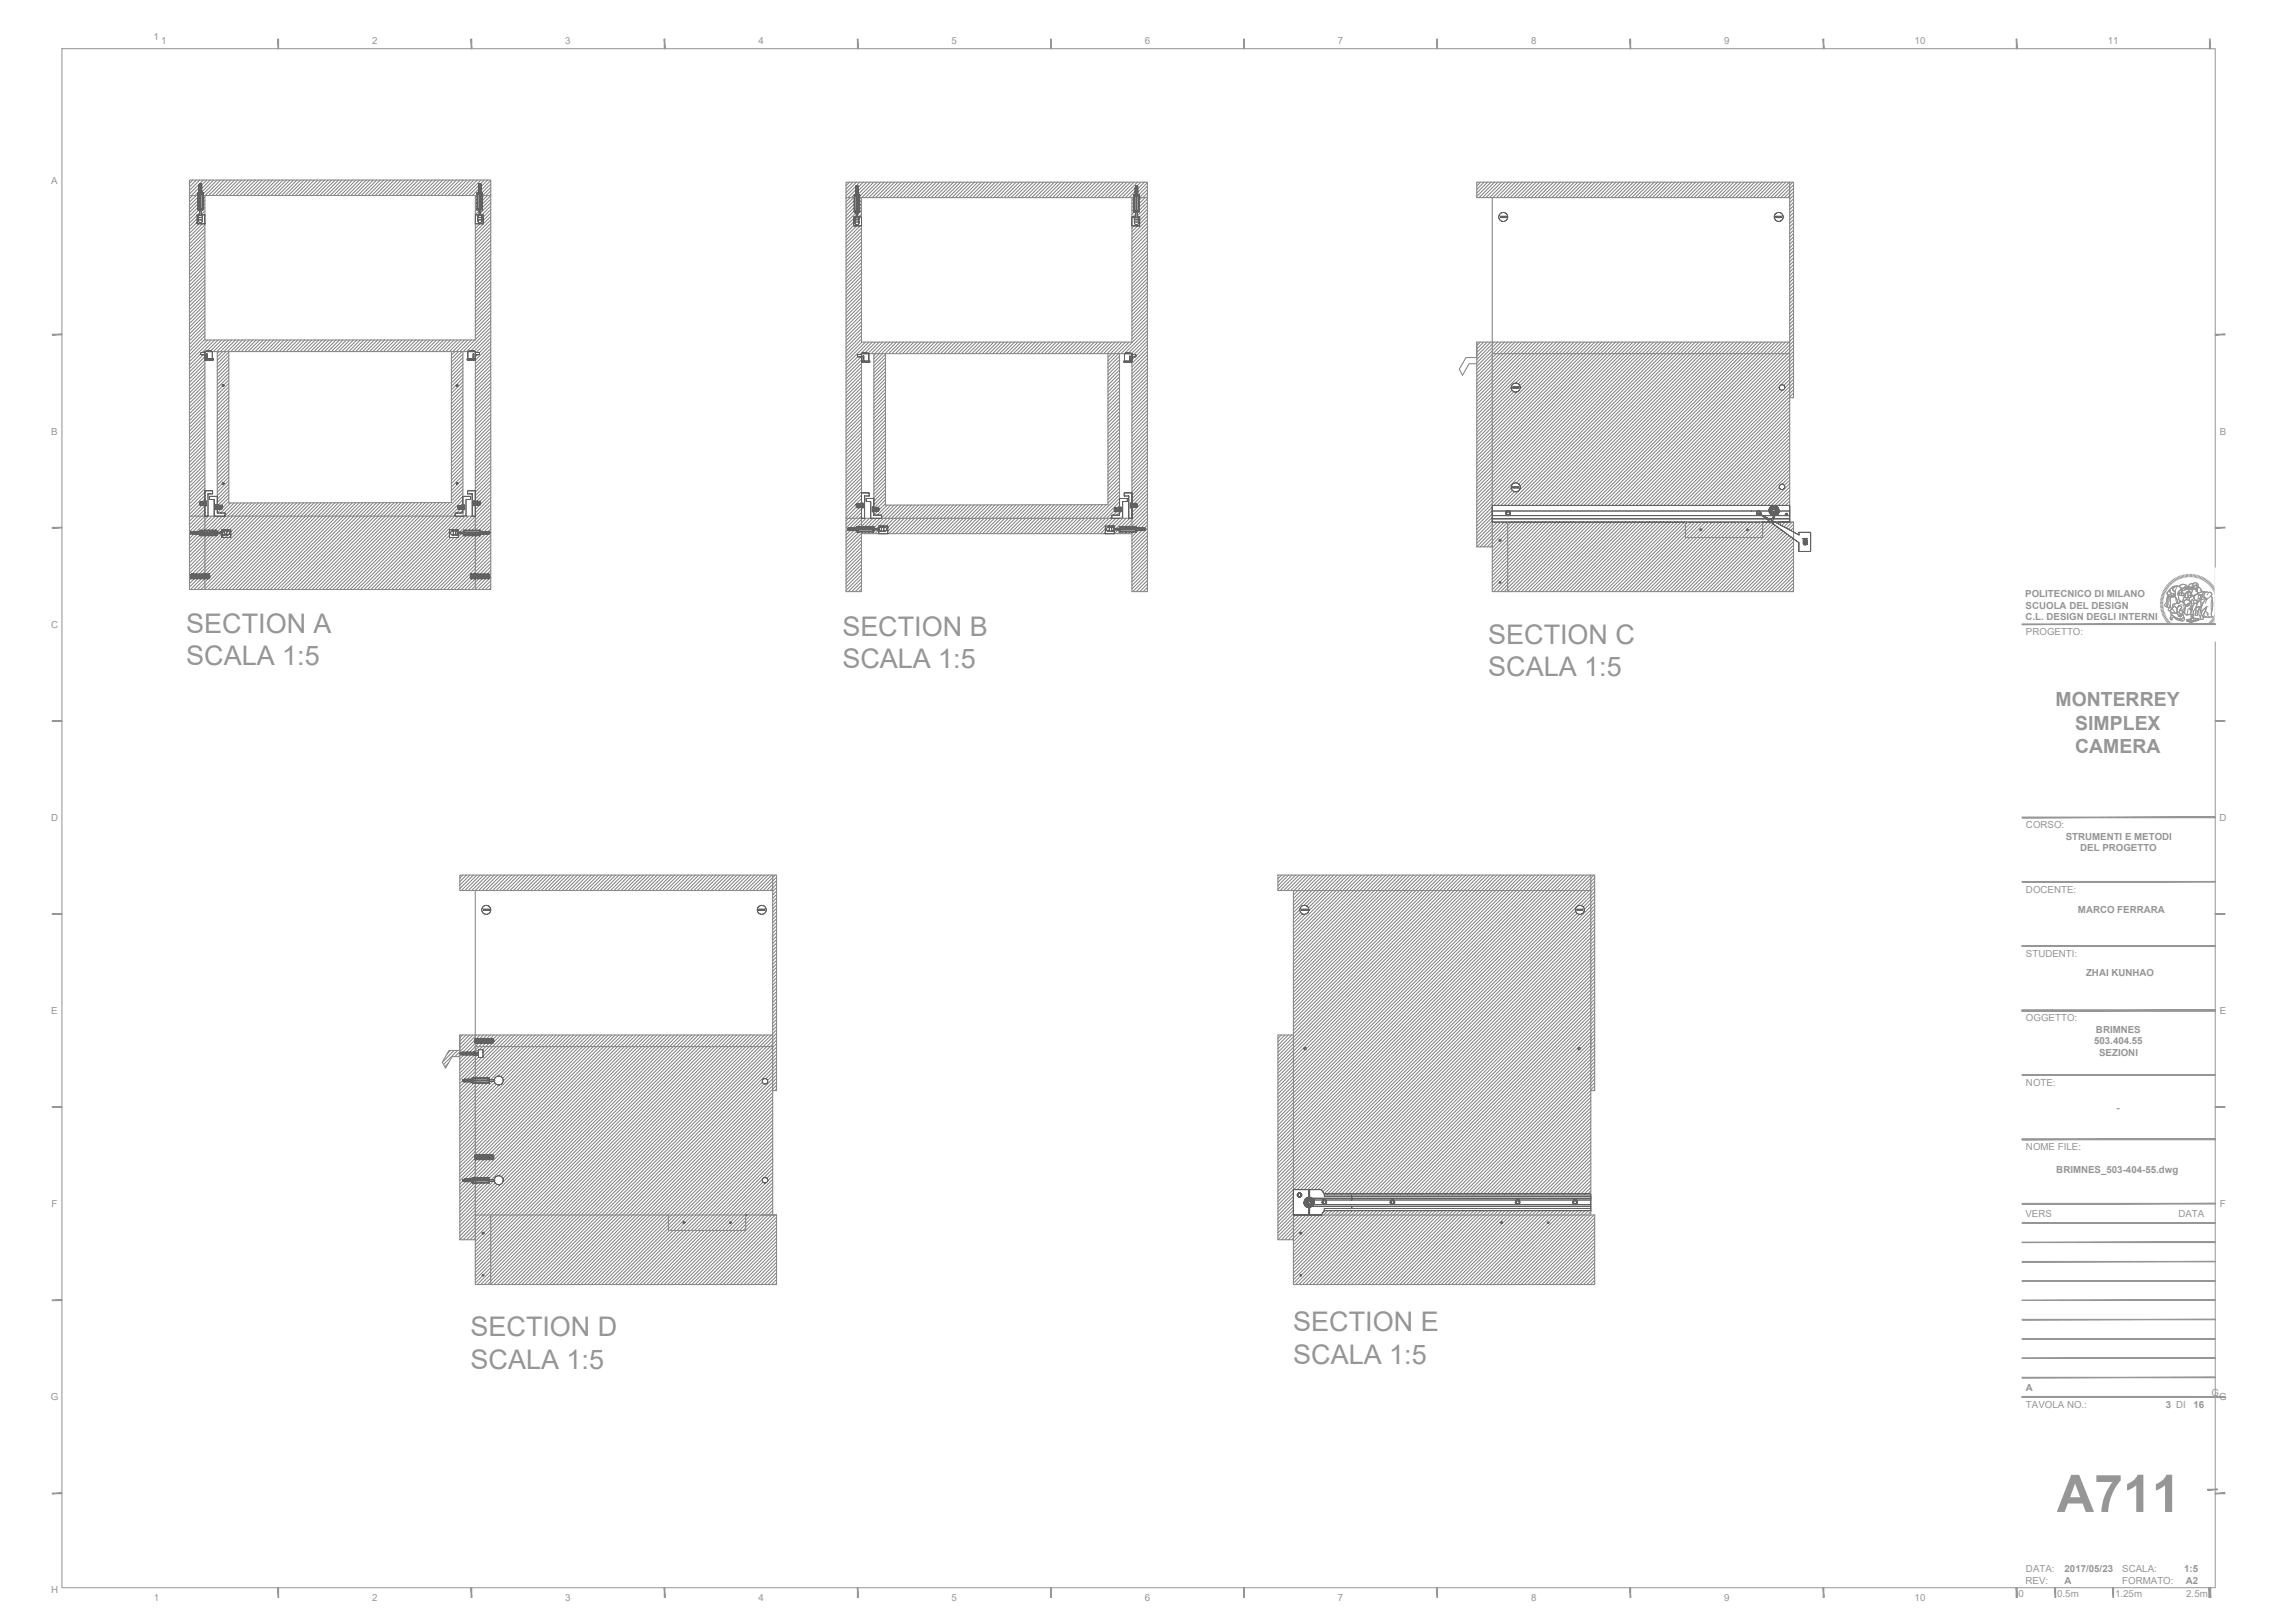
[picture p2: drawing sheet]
<svg xmlns="http://www.w3.org/2000/svg" width="594mm" height="420mm" viewBox="0 0 594 420" stroke-linecap="round" stroke-linejoin="round" font-family="sans-serif">
<defs><g id="words">
<text font-size="13.4" fill="#959595" x="532.4" y="391.4">A711</text>
<g font-size="7" fill="#959595">
<text x="48.2" y="163.7">SECTION A</text>
<text x="218" y="164.5">SECTION B</text>
<text x="385.2" y="166.7">SECTION C</text>
<text x="48.2" y="172.2">SCALA 1:5</text>
<text x="218" y="172.9">SCALA 1:5</text>
<text x="385.2" y="175.1">SCALA 1:5</text>
<text x="121.8" y="346">SECTION D</text>
<text x="334.8" y="344.7">SECTION E</text>
<text x="334.8" y="353.1">SCALA 1:5</text>
<text x="121.8" y="354.4">SCALA 1:5</text>
</g>
<g font-size="5" fill="#959595">
<text x="532.1" y="182.8">MONTERREY</text>
<text x="537.2" y="188.9">SIMPLEX</text>
<text x="537.2" y="194.9">CAMERA</text>
</g>
<g font-size="2.5" fill="#959595">
<text x="39.7" y="10.4">1</text>
<text x="41.7" y="11.4">1</text>
<text x="96.3" y="11.4">2</text>
<text x="146.3" y="11.4">3</text>
<text x="196.3" y="11.4">4</text>
<text x="246.3" y="11.4">5</text>
<text x="296.3" y="11.4">6</text>
<text x="346.3" y="11.4">7</text>
<text x="396.3" y="11.4">8</text>
<text x="446.3" y="11.4">9</text>
<text x="495.6" y="11.4">10</text>
<text x="545.6" y="11.4">11</text>
<text x="13.3" y="47.5">A</text>
<text x="13.3" y="112.5">B</text>
<text x="574.6" y="112.5">B</text>
<text x="524.3" y="154.5">POLITECNICO DI MILANO</text>
<text x="524.3" y="160.6">C.L. DESIGN DEGLI INTERNI</text>
<text x="524.3" y="157.6">SCUOLA DEL DESIGN</text>
<text x="13.2" y="162.5">C</text>
<text x="524.4" y="164.4">PROGETTO:</text>
<text x="13.2" y="212.5">D</text>
<text x="524.4" y="214.4">CORSO:</text>
<text x="574.5" y="212.5">D</text>
<text x="534.7" y="217.3">STRUMENTI E METODI</text>
<text x="538.5" y="220.4">DEL PROGETTO</text>
<text x="524.4" y="231.1">DOCENTE:</text>
<text x="537.9" y="236.3">MARCO FERRARA</text>
<text x="524.4" y="247.7">STUDENTI:</text>
<text x="540" y="252.6">ZHAI KUNHAO</text>
<text x="13.3" y="262.5">E</text>
<text x="574.6" y="262.5">E</text>
<text x="524.4" y="264.4">OGGETTO:</text>
<text x="542.6" y="267.3">BRIMNES</text>
<text x="542.1" y="270.4">503.404.55</text>
<text x="543.4" y="273.4">SEZIONI</text>
<text x="524.4" y="281.1">NOTE:</text>
<text x="547.9" y="287.5">-</text>
<text x="524.4" y="297.7">NOME FILE:</text>
<text x="532.3" y="303.7">BRIMNES_503-404-55.dwg</text>
<text x="13.4" y="312.5">F</text>
<text x="524.3" y="315">VERS</text>
<text x="563.9" y="315">DATA</text>
<text x="574.7" y="312.5">F</text>
<text x="13.1" y="362.5">G</text>
<text x="524.4" y="364.5">TAVOLA NO.:</text>
<text x="524.4" y="360">A</text>
<text x="560.6" y="364.5">3 DI</text>
<text x="567.8" y="364.5">16</text>
<text x="572.5" y="361.5">G</text>
<text x="574.4" y="362.5">G</text>
<text x="524.4" y="407.1">DATA:</text>
<text x="534.4" y="407">2017/05/23</text>
<text x="549.4" y="407">SCALA:</text>
<text x="565.4" y="407">1:5</text>
<text x="13.2" y="412.5">H</text>
<text x="522.5" y="413.5">0</text>
<text x="524.3" y="410">REV:</text>
<text x="532.5" y="413.5">0.5m</text>
<text x="534.4" y="410">A</text>
<text x="547.5" y="413.5">1.25m</text>
<text x="549.4" y="410">FORMATO:</text>
<text x="565.8" y="410">A2</text>
<text x="565.9" y="413.5">2.5m</text>
<text x="39.8" y="414.4">1</text>
<text x="96.3" y="414.4">2</text>
<text x="146.3" y="414.4">3</text>
<text x="196.3" y="414.4">4</text>
<text x="246.3" y="414.4">5</text>
<text x="296.3" y="414.4">6</text>
<text x="346.3" y="414.4">7</text>
<text x="396.3" y="414.4">8</text>
<text x="446.3" y="414.4">9</text>
<text x="495.6" y="414.4">10</text>
</g>
</g></defs>
<!-- layer: A-ELEV-MBE -->
<g fill="none" stroke="#7f7f7f" stroke-width=".26">
<path d="M49 46.6h78v106h-78zM49 50.6h2.2M49.8 50.6l-.8 .8M49.9 46.6l-.9 .9M50.7 50.6l-1.7 1.7M50.8 46.6l-1.8 1.8M51 55.7l-2 2M51 56.6l-2 2M51 57.5l-2 2M51.2 51.1l-2.2 2.1M51.2 52l-2.2 2.1M51.2 52.9l-2.2 2.1"/>
<path d="M51.2 53.8l-2.2 2.1M51.5 57.9l-2.5 2.5M51.5 54.3l-2.5 2.5M51.6 47.6l-2.6 2.6M51.6 48.5l-2.1 2.1M51.6 49.4l-1.2 1.2M51.7 55.1l-.6 .5M51.7 46.6l-2.7 2.7M52.4 57.9l-3.4 3.4M52.4 54.3l-.3 .4M52.6 50.6h.4M52.6 46.6l-.9 .9"/>
<path d="M53 50.6h70.5l-.5 .5M53 52.8l-.4 .5M53 53.7l-.4 .5M53 55.5l-.1 .1M53 58.2l-4 4M53 59.1l-4 4M53 57.9v30.1h70v-30.1M53 50.6v5M53 51l-.4 .5M53 51.9l-.4 .5M53 54.6l-.9 1M53.5 46.6l-1.4 1.4"/>
<path d="M54.4 46.6l-2.3 2.3M55.3 46.6l-3.2 3.2M56.2 46.6l-3.6 3.7M57.1 46.6l-4 4M58 46.6l-4 4M58.9 46.6l-4 4M59.8 46.6l-4 4M60.7 46.6l-4 4M61.6 46.6l-4 4M62.5 46.6l-4 4M63.4 46.6l-4 4M64.3 46.6l-4 4"/>
<path d="M65.2 46.6l-4 4M66.1 46.6l-4 4M67 46.6l-4 4M67.9 46.6l-4 4M68.8 46.6l-4 4M69.7 46.6l-4 4M70.6 46.6l-4 4M71.5 46.6l-4 4M72.4 46.6l-4 4M73.3 46.6l-4 4M74.2 46.6l-4 4M75.1 46.6l-4 4"/>
<path d="M76 46.6l-4 4M76.9 46.6l-4 4M77.8 46.6l-4 4M78.7 46.6l-4 4M79.6 46.6l-4 4M80.5 46.6l-4 4M81.4 46.6l-4 4M82.3 46.6l-4.1 4M83.1 46.6l-4 4M84 46.6l-4 4M84.9 46.6l-4 4M85.8 46.6l-4 4"/>
<path d="M86.7 46.6l-4 4M87.6 46.6l-4 4M88.5 46.6l-4 4M89.4 46.6l-4 4M90.3 46.6l-4 4M91.2 46.6l-4 4M92.1 46.6l-4 4M93 46.6l-4 4M93.9 46.6l-4 4M94.8 46.6l-4 4M95.7 46.6l-4 4M96.6 46.6l-4 4"/>
<path d="M97.5 46.6l-4 4M98.4 46.6l-4 4M99.3 46.6l-4 4M100.2 46.6l-4 4M101.1 46.6l-4 4M102 46.6l-4 4M102.9 46.6l-4 4M103.8 46.6l-4 4M104.7 46.6l-4 4M105.6 46.6l-4 4M106.5 46.6l-4 4M107.4 46.6l-4 4"/>
<path d="M108.3 46.6l-4 4M109.2 46.6l-4 4M110.1 46.6l-4 4M111 46.6l-4 4M111.9 46.6l-4 4M112.8 46.6l-4 4M113.7 46.6l-4 4M114.6 46.6l-4 4M115.5 46.6l-4 4M116.4 46.6l-4 4M117.3 46.6l-4 4M118.2 46.6l-4 4"/>
<path d="M119.1 46.6l-4 4M120 46.6l-4 4M120.9 46.6l-4 4M121.8 46.6l-4 4M122.7 46.6l-4 4M123 50.6v5l1-1M123.3 57.9l-.3 .3M123.5 50.3l-.3 .3M123.5 51.5l-.5 .5M123.5 52.4l-.5 .5M123.5 53.3l-.5 .5M123.5 54.2l-.5 .5"/>
<path d="M123.6 46.6l-4 4M124 48l-2.6 2.6M124 48.9l-1.7 1.7M124 49.8l-.2 .1M124 55.5l-.3 .3M124.2 57.9l-1.2 1.2M124.5 46.6l-4 4M124.7 55.7l-.1 .1M124.9 50.6h2.1M125.3 50.6l-.4 .4M125.4 46.6l-1 .9M126.2 50.6l-1.3 1.3"/>
<path d="M126.3 46.6l-1.9 1.8M127 56.9l-4 4M127 57.8l-4 4M127 58.7l-4 4M127 59.6l-4 4M127 50.7l-2.1 2.1M127 51.6l-2.1 2.1M127 52.5l-2.6 2.6M127 53.4l-2.2 2.2M127 54.2l-2 2M127 55.1l-2 2M127 56l-4 4"/>
<path d="M127 46.7l-2.6 2.6M127 47.6l-2.3 2.3M127 48.5l-2.1 2.1M127 49.4l-1.2 1.2M127 50.3l-.3 .3M219 51.2h2.1M219.2 51.2l-.2 .2M219.9 47.2l-.9 .9M220.1 51.2l-1.1 1.1M220.8 47.2l-1.8 1.8M221 51.2l-2 2M221 56.5l-2 2"/>
<path d="M221 57.4l-2 2M221 58.3l-2 2M221.1 51.9l-2.1 2.2M221.1 52.8l-2.1 2.2M221.1 53.7l-2.1 2.2M221.1 54.6l-2.1 2.1M221.6 48.2l-2.6 2.5M221.6 49l-2.1 2.2M221.6 49.9l-1.2 1.3M221.6 55l-2.6 2.6M221.6 55.9l-.3 .3M221.7 47.2l-2.7 2.7"/>
<path d="M221.7 58.5l-2.7 2.7M222.5 51.2h71M222.6 47.2l-.9 .9M222.6 58.5l-3.6 3.6M222.8 51.2l-.3 .2M223 52.7l-.5 .5M223 53.6l-.5 .5M223 55.4l-.9 1M223 59l-4 4M223 59.9l-4 4M223 58.5v30.1h70v-30.1M223 51.8l-.5 .5"/>
<path d="M223 54.5l-1 1M223 51.2v5M223.5 47.2l-1.4 1.4M224.4 47.2l-2.3 2.3M225.3 47.2l-3.2 3.2M226.2 47.2l-3.7 3.6M227.1 47.2l-4 4M228 47.2l-4 4M228.9 47.2l-4 4M229.8 47.2l-4 4M230.7 47.2l-4 4M231.6 47.2l-4 4"/>
<path d="M232.5 47.2l-4 4M233.4 47.2l-4 4M234.3 47.2l-4 4M235.2 47.2l-4 4M236.1 47.2l-4 4M237 47.2l-4 4M237.8 47.2l-4 4M238.7 47.2l-4 4M239.6 47.2l-4 4M240.5 47.2l-4 4M241.4 47.2l-4 4M242.3 47.2l-4 4"/>
<path d="M243.2 47.2l-4 4M244.1 47.2l-4 4M245 47.2l-4 4M245.9 47.2l-4 4M246.8 47.2l-4 4M247.7 47.2l-4 4M248.6 47.2l-4 4M249.5 47.2l-4 4M250.4 47.2l-4 4M251.3 47.2l-4 4M252.2 47.2l-4 4M253.1 47.2l-4 4"/>
<path d="M254 47.2l-4 4M254.9 47.2l-4 4M255.8 47.2l-4 4M256.7 47.2l-4 4M257.6 47.2l-4 4M258.5 47.2l-4 4M259.4 47.2l-4 4M260.3 47.2l-4 4M261.2 47.2l-4 4M262.1 47.2l-4 4M263 47.2l-4 4M263.9 47.2l-4 4"/>
<path d="M264.8 47.2l-4 4M265.7 47.2l-4 4M266.6 47.2l-4 4M267.5 47.2l-4 4M268.4 47.2l-4 4M269.3 47.2l-4 4M270.2 47.2l-4 4M271.1 47.2l-4 4M272 47.2l-4 4M272.9 47.2l-4 4M273.8 47.2l-4 4M274.7 47.2l-4 4"/>
<path d="M275.6 47.2l-4 4M276.5 47.2l-4 4M277.4 47.2l-4 4M278.3 47.2l-4 4M279.2 47.2l-4 4M280.1 47.2l-4 4M281 47.2l-4 4M281.9 47.2l-4 4M282.8 47.2l-4 4M283.7 47.2l-4 4M284.6 47.2l-4 4M285.5 47.2l-4.1 4"/>
<path d="M286.3 47.2l-4 4M287.2 47.2l-4 4M288.1 47.2l-4 4M289 47.2l-4 4M289.9 47.2l-4 4M290.8 47.2l-4 4M291.7 47.2l-4 4M292.6 47.2l-4 4M293 51.2v5M293.5 53.2l-.5 .5M293.5 50.8l-.4 .4M293.5 51.4l-.5 .5"/>
<path d="M293.5 52.3l-.5 .5M293.5 54.1l-.5 .5M293.5 47.2l-4 4M293.6 58.5l-.6 .6M293.6 54.9l-.6 .6M293.9 48.5l-2.6 2.7M293.9 49.4l-1.7 1.8M293.9 50.3l-.1 .2M294 55.4l-.8 .8M294 56.3l-.1 .1M294.4 47.2l-4 4M294.5 58.5l-1.5 1.5"/>
<path d="M294.5 54.9l-.1 .1M295.3 47.2l-.9 .9M295.5 51.2l-.6 .6M296.2 47.2l-1.8 1.8M296.4 51.2l-1.5 1.5M297 51.5l-2.1 2.1M297 52.4l-2.1 2.1M297 53.3l-2.6 2.6M297 54.2l-2 2M297 55.1l-2 2M297 56l-2 2M297 56.9l-4 4"/>
<path d="M297 57.8l-4 4M297 58.7l-4 4M297 59.6l-4 4M297 47.3l-2.6 2.6M297 48.2l-2.3 2.3M297 49.1l-2.1 2.1h2.1M297 50l-1.2 1.2M297 50.9l-.3 .3M382.4 47.2h-.1M383.3 47.2l-1 .9M384.2 47.2l-1.9 1.8M385.1 47.2l-2.8 2.7"/>
<path d="M386 47.2l-3.7 3.6M386.3 51.2v102h78v-18h-78M386.9 47.2l-4 4M387.7 47.2l-4 4M388.6 47.2l-4 4M389.5 47.2l-4 4M390.4 47.2l-4 4M391.3 47.2l-4 4M392.2 47.2l-4 4M393.1 47.2l-4 4M394 47.2l-4 4M394.9 47.2l-4 4"/>
<path d="M395.8 47.2l-4 4M396.7 47.2l-4 4M397.6 47.2l-4 4M398.5 47.2l-4 4M399.4 47.2l-4 4M400.3 47.2l-4 4M401.2 47.2l-4 4M402.1 47.2l-4 4M403 47.2l-4 4M403.9 47.2l-4 4M404.8 47.2l-4 4M405.7 47.2l-4 4"/>
<path d="M406.6 47.2l-4 4M407.5 47.2l-4 4M408.4 47.2l-4 4M409.3 47.2l-4 4M410.2 47.2l-4 4M411.1 47.2l-4 4M412 47.2l-4 4M412.9 47.2l-4 4M413.8 47.2l-4 4M414.7 47.2l-4 4M415.6 47.2l-4 4M416.5 47.2l-4 4"/>
<path d="M417.4 47.2l-4 4M418.3 47.2l-4 4M419.2 47.2l-4 4M420.1 47.2l-4 4M421 47.2l-4 4M421.9 47.2l-4 4M422.8 47.2l-4 4M423.7 47.2l-4 4M424.6 47.2l-4 4M425.5 47.2l-4 4M426.4 47.2l-4 4M427.3 47.2l-4 4"/>
<path d="M428.2 47.2l-4 4M429.1 47.2l-4 4M430 47.2l-4 4M430.9 47.2l-4 4M431.8 47.2l-4 4M432.7 47.2l-4 4M433.6 47.2l-4 4M434.5 47.2l-4 4M435.3 47.2l-3.9 4M436.2 47.2l-4 4M437.1 47.2l-4 4M438 47.2l-4 4"/>
<path d="M438.9 47.2l-4 4M439.8 47.2l-4 4M440.7 47.2l-4 4M441.6 47.2l-4 4M442.5 47.2l-4 4M443.4 47.2l-4 4M444.3 47.2l-4 4M445.2 47.2l-4 4M446.1 47.2l-4 4M447 47.2l-4 4M447.9 47.2l-4 4M448.8 47.2l-4 4"/>
<path d="M449.7 47.2l-4 4M450.6 47.2l-4 4M451.5 47.2l-4 4M452.4 47.2l-4 4M453.3 47.2l-4 4M454.2 47.2l-4 4M455.1 47.2l-4 4M456 47.2l-4 4M456.9 47.2l-4 4M457.8 47.2l-4 4M458.7 47.2l-4 4M459.6 47.2l-4 4"/>
<path d="M460.5 47.2l-4 4M461.4 47.2l-4 4M462.3 47.2l-4 4M463.2 47.2l-4 4M463.3 51.2h-81v-4h82v55.8h-1M463.3 47.2v88M464.1 47.2l-4 4M464.3 47.9l-3.3 3.3M464.3 51.5l-1 1M464.3 52.4l-1 1M464.3 53.3l-1 1M464.3 57.7l-1 1"/>
<path d="M464.3 59.5l-1 1M464.3 48.8l-2.4 2.4M464.3 49.7l-1.5 1.5M464.3 50.6l-1 1M464.3 54.2l-1 1M464.3 55l-1 1.1M464.3 55.9l-1 1.1M464.3 56.8l-1 1.1M464.3 58.6l-1 1M53 60l-4 4M53 60.9l-4 4M53 61.8l-4 4"/>
<path d="M53 62.7l-4 4M53 63.6l-4 4M53 64.5l-4 4M53 65.4l-4 4M53 66.3l-4 4M53 67.2l-4 4M53 68.1l-4 4M53 69l-4 4M53 69.9l-4 4M53 70.8l-4 4M53 71.7l-4 4M53 72.6l-4 4"/>
<path d="M53 73.5l-4 4M53 74.4l-4 4M53 75.3l-4 4M53 76.2l-4 4M53 77.1l-4 4M53 78l-4 4M53 78.9l-4 4M53 79.8l-4 3.9M127 61.4l-4 4M127 62.3l-4 4M127 63.2l-4 4M127 64.1l-4 4"/>
<path d="M127 66.8l-4 4M127 67.7l-4 4M127 68.6l-4 4M127 69.5l-4 4M127 71.3l-4 4M127 72.2l-4 4M127 73.1l-4 4M127 74l-4 4M127 75.8l-4 4M127 76.7l-4 4M127 77.6l-4 4M127 78.5l-4 4"/>
<path d="M127 60.5l-4 4M127 65l-4 4M127 65.9l-4 4M127 70.4l-4 4M127 74.9l-4 4M127 79.4l-4 4M223 60.8l-4 4M223 61.7l-4 4M223 62.6l-4 4M223 63.5l-4 4M223 64.4l-4 4M223 65.3l-4 4"/>
<path d="M223 66.2l-4 4M223 67.1l-4 4M223 68l-4 4M223 68.9l-4 4M223 69.8l-4 4M223 70.7l-4 4M223 71.6l-4 4M223 72.5l-4 4M223 73.4l-4 4M223 74.3l-4 4M223 75.2l-4 4M223 76.1l-4 4"/>
<path d="M223 77l-4 4M223 77.9l-4 4M223 78.8l-4 4M223 79.7l-4 4M297 60.5l-4 4M297 61.4l-4 4M297 62.3l-4 4M297 65l-4 4M297 65.9l-4 4M297 66.8l-4 4M297 67.7l-4 4M297 68.6l-4 4"/>
<path d="M297 70.3l-4 4M297 71.2l-4 4M297 72.1l-4 4M297 74.8l-4 4M297 75.7l-4 4M297 76.6l-4 4M297 77.5l-4 4M297 79.3l-4 4M297 63.2l-4 4M297 64.1l-4 4M297 69.4l-4 4M297 73l-4 4"/>
<path d="M297 73.9l-4 4M297 78.4l-4 4M464.3 64l-1 1M464.3 64.9l-1 1M464.3 65.8l-1 1M464.3 70.3l-1 1M464.3 71.2l-1 1M464.3 72.1l-1 1M464.3 75.7l-1 1M464.3 76.6l-1 1M464.3 77.5l-1 1M464.3 78.4l-1 1"/>
<path d="M464.3 60.4l-1 1M464.3 61.3l-1 1M464.3 62.2l-1 1M464.3 63.1l-1 1M464.3 66.7l-1 1M464.3 67.6l-1 1M464.3 68.5l-1 1M464.3 69.4l-1 1M464.3 73l-1 1M464.3 73.9l-1 1M464.3 74.8l-1 1M464.3 79.3l-1 1"/>
<path d="M52 91.6l-3 2.9M52.6 91.8l-3.6 3.6M53 80.6l-4 4M53 81.5l-4 4M53 82.4l-4 4M53 83.3l-4 4M53 84.2l-4 4M53 85.1l-4 4M53 86l-4 4M53 86.9l-4 4M53 87.8l-4 4M53 92.3l-4 4"/>
<path d="M53 93.2l-4 4M53 94.1l-4 4M53 95l-4 4M53 95.9l-4 4M53 96.8l-4 4M53 97.7l-4 4M53 98.6l-4 4M53 99.5l-4 4M53.8 88l-4.8 4.7M54.6 88l-5.6 5.6M55.5 88l-3.2 3.2M56.4 88l-2.8 2.8"/>
<path d="M56.7 91l-.5 .5M57.3 88l-2.8 2.8M57.6 91l-1.4 1.4M57.6 100l-1.4 1.4M57.7 91h-1.5v37.5M58.2 88l-3 3M58.5 91l-2.3 2.3M59.1 88l-3 3M59.2 91v39.2l57.6-.1v-39.1M59.2 92.1l-3 3M59.2 93l-3 3M59.2 93.9l-3 3"/>
<path d="M59.2 94.8l-3 3M59.2 95.7l-3 3M59.2 97.5l-3 3M59.2 98.4l-1.3 1.3M59.2 99.3l-3 3M59.2 91.2l-3 3M59.2 96.6l-3 3M60 88l-3 3M60.9 88l-3 3M61.8 88l-3 3M62.7 88l-3 3M63.6 88l-3 3"/>
<path d="M64.5 88l-3 3M65.4 88l-3 3M66.3 88l-3 3M67.2 88l-3 3M68.1 88l-3 3M69 88l-3 3M69.9 88l-3 3M70.8 88l-3 3M71.7 88l-3 3M72.6 88l-3 3M73.5 88l-3 3M74.4 88l-3 3"/>
<path d="M75.3 88l-3 3M76.2 88l-3 3M77.1 88l-3 3M78 88l-3 3M78.9 88l-3 3M79.8 88l-3 3M80.7 88l-3 3M81.6 88l-3 3M82.5 88l-3 3M83.4 88l-3 3M84.3 88l-3 3M85.2 88l-3 3"/>
<path d="M86.1 88l-3 3M87 88l-3 3M87.9 88l-3 3M88.8 88l-3 3M89.7 88l-3 3M90.6 88l-3 3M91.5 88l-3 3M92.4 88l-3 3M93.3 88l-3 3M94.2 88l-3 3M95.1 88l-3 3M96 88l-3 3"/>
<path d="M96.9 88l-3 3M97.8 88l-3 3M98.7 88l-3 3M99.6 88l-3.1 3M100.5 88l-3.1 3M101.4 88l-3.1 3M102.2 88l-3 3M103.1 88l-3 3M104 88l-3 3M104.9 88l-3 3M105.8 88l-3 3M106.7 88l-3 3"/>
<path d="M107.6 88l-3 3M108.5 88l-3 3M109.4 88l-3 3M110.3 88l-3 3M111.2 88l-3 3M112.1 88l-3 3M113 88l-3 3M113.9 88l-3 3M114.8 88l-3 3M115.7 88l-3 3M116.6 88l-3 3M116.9 91l-.1 .1"/>
<path d="M117.5 88l-3 3M117.8 91l-1 1M118.4 88l-3 3M118.7 91l-1.9 1.9M119.3 88l-3 3M119.6 91l-2.8 2.8M119.8 91.6l-3 3.1M119.8 92.5l-3 3M119.8 93.4l-3 3M119.8 94.3l-3 3M119.8 95.2l-3 3M119.8 96.1l-3 3"/>
<path d="M119.8 97l-3 3M119.8 97.9l-3 3M119.8 98.8l-3 3M119.8 99.7l-3 3M119.8 91v37.5M120.2 88l-3 3M121.1 88l-3 3M122 88l-3 3M122.9 88l-3 3M123.6 91.8l-.6 .6M127 80.3l-4 4M127 81.2l-4 4"/>
<path d="M127 82.1l-4 4M127 83l-4 4M127 84.8l-6.2 6.2M127 85.7l-5.1 5.1M127 86.6l-4.3 4.3M127 87.5l-3.7 3.7M127 88.4l-2.9 2.9M127 90.2l-4 4M127 91.1l-4 4M127 92l-4 4M127 92.9l-4 4M127 94.7l-4 4"/>
<path d="M127 95.6l-4 4M127 96.5l-4 3.9M127 97.3l-4 4M127 83.9l-4 4M127 89.3l-4 4M127 93.8l-4 4M127 98.2l-4 4M127 99.1l-4 4M222 92.4l-3 3M222.9 92.4l-3.9 3.9M223 80.6l-4 4M223 81.5l-4 4"/>
<path d="M223 82.4l-4 4M223 83.3l-4 4M223 84.2l-4 4M223 85.1l-4 4M223 86l-4 4M223 86.9l-4 4M223 87.8l-4 4M223 93.2l-4 4M223 94.1l-4 4M223 95l-4 4M223 95.8l-4 4M223 96.7l-4 4"/>
<path d="M223 97.6l-4 4M223 98.5l-4 4M223 99.4l-4 4M223.1 88.6l-4.1 4.1M224 88.6l-5 5M224.9 88.6l-5.9 5.9M225.8 88.6l-3.2 3.2M226.2 91.6v37.4M226.7 91.6l-.5 .4M226.7 88.6l-2.8 2.8M227.6 91.6l-1.4 1.3M227.6 88.6l-2.8 2.8"/>
<path d="M228.5 91.6l-2.3 2.2M228.5 88.6l-2.8 2.8M229.2 91.6v39.2l57.6-.1v-39.1M229.2 91.7l-3 3M229.2 92.6l-3 3M229.2 93.5l-3 3M229.2 95.3l-3 3M229.2 96.2l-3 3M229.2 97.1l-3 3M229.2 98l-3 3M229.2 98.9l-3 3M229.2 99.8l-3 3"/>
<path d="M229.2 94.4l-3 3M229.4 88.6l-2.8 2.8M230.3 88.6l-2.8 2.8M231.2 88.6l-2.8 2.8M232.1 88.6l-2.8 2.8M233 88.6l-2.8 2.8M233.9 88.6l-2.8 2.8M234.8 88.6l-2.8 2.8M235.7 88.6l-2.8 2.8M236.6 88.6l-2.8 2.8M237.5 88.6l-2.8 2.8M238.4 88.6l-2.9 2.8"/>
<path d="M239.3 88.6l-2.9 2.8M240.2 88.6l-2.9 2.8M241.1 88.6l-2.9 2.8M242 88.6l-2.9 2.8M242.9 88.6l-2.9 2.8M243.8 88.6l-2.9 2.8M244.7 88.6l-2.9 2.8M245.6 88.6l-2.9 2.8M246.5 88.6l-2.9 2.8M247.4 88.6l-2.9 2.8M248.2 88.6l-2.8 2.8M249.1 88.6l-2.8 2.8"/>
<path d="M250 88.6l-2.8 2.8M250.9 88.6l-2.8 2.8M251.8 88.6l-2.8 2.8M252.7 88.6l-2.8 2.8M253.6 88.6l-2.8 2.8M254.5 88.6l-2.8 2.8M255.4 88.6l-2.8 2.8M256.3 88.6l-2.9 2.8M257.2 88.6l-2.9 2.9M258.1 88.6l-2.9 2.9M259 88.6l-2.9 2.9M259.9 88.6l-2.9 2.9"/>
<path d="M260.8 88.6l-2.9 2.9M261.7 88.6l-2.9 2.9M262.6 88.6l-2.9 2.9M263.5 88.6l-2.9 2.9M264.4 88.6l-2.9 2.9M265.3 88.6l-2.9 2.9M266.2 88.6l-2.9 2.9M267.1 88.6l-2.9 2.9M268 88.6l-2.9 2.9M268.9 88.6l-2.9 2.9M269.8 88.6l-2.9 2.9M270.7 88.6l-2.9 2.9"/>
<path d="M271.6 88.6l-2.9 2.9M272.5 88.6l-2.9 2.9M273.4 88.6l-2.9 2.9M274.3 88.6l-2.9 2.9M275.2 88.6l-2.9 2.9M276.1 88.6l-2.9 2.9M277 88.6l-3 2.9M277.9 88.6l-3 2.9M278.8 88.6l-3 2.9M279.7 88.6l-3 2.9M280.6 88.6l-3 2.9M281.5 88.6l-3 2.9"/>
<path d="M282.4 88.6l-3 2.9M283.3 88.6l-3 2.9M284.2 88.6l-3 2.9M285.1 88.6l-3 2.9M286 88.6l-3 2.9M286.9 88.6l-3 2.9M287.7 91.6l-.9 .9M287.8 88.6l-3 2.9M288.6 91.6l-1.8 1.8M288.7 88.6l-3 2.9M289.5 91.6l-2.7 2.7M289.6 88.6l-3 2.9"/>
<path d="M289.8 92.2l-3 3M289.8 93.1l-3 3M289.8 94l-3 3M289.8 94.9l-3 3M289.8 95.8l-3 3M289.8 96.7l-3 3M289.8 97.6l-3 3M289.8 98.5l-3 3M289.8 99.4l-3 3M289.8 91.6v37.4l-5.1 5.2M290.5 88.6l-3 2.9M291.4 88.6l-3 2.9"/>
<path d="M292.3 88.6l-3 2.9M293.8 92.4l-.8 .8M297 80.2l-4 4M297 81.1l-4 4M297 82l-4 4M297 84.7l-6.8 6.9M297 85.6l-5.9 6M297 86.5l-4.9 4.9M297 87.4l-4.1 4.1M297 89.2l-2.9 2.9M297 90.1l-4 4M297 91l-4 4"/>
<path d="M297 91.9l-4 4M297 93.7l-4 4M297 94.6l-4 4M297 95.5l-4 4M297 96.4l-4 4M297 99.1l-4 4M297 100l-4 4M297 82.9l-4 4M297 83.8l-4 4M297 88.3l-3.5 3.5M297 92.8l-4 4M297 97.3l-4 4"/>
<path d="M297 98.2l-4 4M382.3 92.6h-2.8l-1.8 3 .9 1.6 1.7-3h2M383.2 88.6l-.9 .9M384.1 88.6l-1.8 1.8M385 88.6l-2.7 2.7M385.9 88.6l-3.6 3.6M386.3 91.6h77M386.8 88.6l-4.5 4.5M387.7 88.6l-5.4 5.3M388.6 88.6l-6.3 6.2M389.5 88.6l-7.2 7.1M390.4 88.6l-8.1 8"/>
<path d="M391.3 88.6l-9 8.9M392.2 88.6l-9.9 9.8M393.1 88.6l-10.8 10.7M394 88.6l-11.7 11.6M394.9 88.6l-12.6 12.5M395.7 88.6l-13.4 13.4M396.6 88.6l-14.3 14.3M397.5 88.6l-15.2 15.2M398.4 88.6l-16.1 16.1M399.3 88.6l-17 17M400.2 88.6l-17.9 17.9M401.1 88.6l-18.8 18.8"/>
<path d="M402 88.6l-19.7 19.7M402.9 88.6l-10.6 10.6M403.8 88.6l-10.8 10.8M404.7 88.6l-11.3 11.3M405.6 88.6l-12.2 12.2M406.5 88.6l-24.2 24.2M407.4 88.6l-25.1 25.1M408.3 88.6l-26 26M409.2 88.6l-26.9 26.9M410.1 88.6l-27.8 27.8M411 88.6l-28.7 28.7M411.9 88.6l-29.6 29.6"/>
<path d="M412.8 88.6l-30.5 30.5M413.7 88.6l-31.4 31.4M414.6 88.6l-32.3 32.3M415.5 88.6l-33.2 33.2M416.4 88.6l-34.1 34.1M417.3 88.6l-35 35M418.2 88.6l-35.9 35.9M419.1 88.6l-36.8 36.8M420 88.6l-37.7 37.7M420.9 88.6l-38.6 38.6M421.8 88.6l-39.5 39.5M422.7 88.6l-40.4 40.4"/>
<path d="M423.6 88.6l-41.3 41.3M424.5 88.6l-42.2 42.2M425.4 88.6l-43.1 43.1M426.3 88.6l-44 44M427.2 88.6l-44.9 44.9M428.1 88.6l-45.8 45.8M429 88.6l-36.5 36.4M429.9 88.6l-36.8 36.7M430.8 88.6l-37.3 37.3M431.7 88.6l-42.3 42.2M432.6 88.6l-42.3 42.2M433.5 88.6l-42.3 42.2"/>
<path d="M434.4 88.6l-42.3 42.2M435.3 88.6l-42.3 42.2M436.2 88.6l-42.3 42.2M437.1 88.6l-42.3 42.2M437.9 88.6l-42.2 42.2M438.8 88.6l-42.2 42.2M439.7 88.6l-42.2 42.2M440.6 88.6l-42.2 42.2M441.5 88.6l-42.2 42.2M442.4 88.6l-42.2 42.2M443.3 88.6l-42.2 42.2M444.2 88.6l-42.2 42.2"/>
<path d="M445.1 88.6l-42.2 42.2M446 88.6l-42.2 42.2M446.9 88.6l-42.2 42.2M447.8 88.6l-42.3 42.2M448.7 88.6l-42.3 42.2M449.6 88.6l-42.3 42.2M450.5 88.6l-42.3 42.2M451.4 88.6l-42.3 42.2M452.3 88.6l-42.3 42.2M453.2 88.6l-42.3 42.2M454.1 88.6l-42.3 42.2M455 88.6l-42.3 42.2"/>
<path d="M455.9 88.6l-42.3 42.2M456.8 88.6l-42.3 42.2M457.7 88.6l-42.3 42.2M458.6 88.6l-42.3 42.2M459.5 88.6l-42.3 42.2M460.4 88.6l-42.3 42.2M460.7 100l-30.9 30.8M461.3 88.6l-42.3 42.2M462.2 88.6l-42.3 42.2M463.1 88.6l-42.3 42.2M463.3 88.6h-81v53h4M464.3 82l-1 1"/>
<path d="M464.3 82.9l-1 1M464.3 83.8l-1 1M464.3 84.7l-1 1M464.3 88.3l-42.6 42.5M464.3 89.2l-41.7 41.6M464.3 90.1l-40.8 40.7M464.3 80.2l-1 1M464.3 81.1l-1 1M464.3 85.6l-1 1M464.3 86.5l-1 1M464.3 87.4l-1 1M464.3 91l-39.9 39.8"/>
<path d="M464.3 91.9l-39 38.9M464.3 92.8l-38.1 38M464.3 93.7l-37.2 37.1M464.3 94.6l-36.3 36.2M464.3 95.5l-35.4 35.3M464.3 96.4l-3.4 3.3M464.3 97.3l-2.6 2.5M464.3 98.2l-2.3 2.3M464.3 99.1l-31.8 31.7M464.3 100l-30.9 30.8M53 100.4l-4 4M53 101.3l-4 4"/>
<path d="M53 102.2l-4 4M53 103.1l-4 4M53 104l-4 4M53 104.9l-4 4M53 105.8l-4 4M53 106.7l-4 4M53 107.6l-4 4M53 108.5l-4 4M53 109.4l-4 4M53 110.3l-4 4M53 111.2l-4 4M53 112.1l-4 4"/>
<path d="M53 113l-4 4M53 113.9l-4 4M53 114.8l-4 4M53 115.7l-4 4M53 116.6l-4 4M53 117.5l-4 4M53 118.4l-4 4M53 119.3l-4 4M59.2 100.2l-3 3M59.2 102l-3 3M59.2 102.9l-3 3M59.2 103.8l-3 3"/>
<path d="M59.2 104.7l-3 3M59.2 106.5l-3 2.9M59.2 107.4l-3 2.9M59.2 108.2l-3 3M59.2 109.1l-3 3M59.2 111.8l-3 3M59.2 112.7l-3 3M59.2 113.6l-3 3M59.2 114.5l-3 3M59.2 101.1l-3 3M59.2 105.6l-3 3M59.2 110l-3 3"/>
<path d="M59.2 110.9l-3 3M59.2 115.4l-3 3M59.2 116.3l-3 3M59.2 117.2l-3 3M59.2 118.1l-3 3M59.2 119l-3 3M59.2 119.9l-3 3M119.8 100.6l-3 3M119.8 101.5l-3 3M119.8 102.4l-3 3M119.8 103.3l-3 3M119.8 104.2l-3 3"/>
<path d="M119.8 105.1l-3 3M119.8 106l-3 3M119.8 106.9l-3 3M119.8 107.8l-3 3M119.8 108.7l-3 3M119.8 109.6l-3 3M119.8 110.5l-3 3M119.8 111.4l-3 3M119.8 112.3l-3 3M119.8 113.2l-3 3M119.8 114.1l-3 3M119.8 115l-3 3"/>
<path d="M119.8 115.9l-3 3M119.8 116.8l-3 3M119.8 117.7l-3 3M119.8 118.6l-3 3M119.8 119.5l-3 3M127 100l-4 4M127 100.9l-4 4M127 101.8l-4 4M127 102.7l-4 4M127 104.5l-4 4M127 105.4l-4 4M127 106.3l-4 4"/>
<path d="M127 107.2l-4 4M127 109l-4 4M127 109.9l-4 4M127 110.8l-4 4M127 111.7l-4 4M127 112.6l-4 4M127 114.4l-4 4M127 115.3l-4 4M127 116.2l-4 4M127 117.1l-4 4M127 118.9l-4 4M127 119.8l-4 4"/>
<path d="M127 103.6l-4 4M127 108.1l-4 4M127 113.5l-4 4M127 118l-4 4M223 100.3l-4 4M223 101.2l-4 4M223 102.1l-4 4M223 103l-4 4M223 103.9l-4 4M223 104.8l-4 4M223 105.7l-4 4M223 106.6l-4 4"/>
<path d="M223 107.5l-4 4M223 108.4l-4 4M223 109.3l-4 4M223 110.2l-4 4M223 111.1l-4 4M223 112l-4 4M223 112.9l-4 4M223 113.8l-4 4M223 114.7l-4 4M223 115.6l-4 4M223 116.5l-4 4M223 117.4l-4 4"/>
<path d="M223 118.3l-4 4M223 119.2l-4 4M229.2 100.7l-3 3M229.2 101.6l-3 3M229.2 102.5l-3 3M229.2 103.4l-3 3M229.2 105.2l-3 3M229.2 106.1l-3 3M229.2 107l-3 3M229.2 107.9l-3 3M229.2 110.6l-3 3M229.2 111.5l-3 3"/>
<path d="M229.2 112.4l-3 3M229.2 115.1l-3 3M229.2 104.3l-3 3M229.2 108.8l-3 3M229.2 109.7l-3 3M229.2 113.3l-3 3M229.2 114.2l-3 3M229.2 116l-3 3M229.2 116.9l-3 3M229.2 117.8l-3 3M229.2 118.7l-3 3M229.2 119.6l-3 3"/>
<path d="M289.8 100.3l-3 3M289.8 101.2l-3 3M289.8 102.1l-3 3M289.8 103l-3 3M289.8 103.9l-3 3M289.8 104.8l-3 3M289.8 105.7l-3 3M289.8 106.6l-3 3M289.8 107.5l-3 3M289.8 108.4l-3 3M289.8 109.3l-3 3M289.8 110.2l-3 3"/>
<path d="M289.8 111.1l-3 3M289.8 112l-3 2.9M289.8 112.9l-3 2.9M289.8 113.8l-3 2.9M289.8 114.7l-3 2.9M289.8 115.5l-3 3M289.8 116.4l-3 3M289.8 117.3l-3 3M289.8 118.2l-3 3M289.8 119.1l-3 3M297 100.9l-4 4M297 101.8l-4 4"/>
<path d="M297 103.6l-4 4M297 104.5l-4 4M297 105.4l-4 4M297 106.3l-4 4M297 108.1l-4 4M297 109l-4 4M297 109.9l-4 4M297 110.8l-4 4M297 111.7l-4 4M297 112.5l-4 4M297 113.4l-4 4M297 114.3l-4 4"/>
<path d="M297 115.2l-4 4M297 116.1l-4 4M297 117.9l-4 4M297 118.8l-4 4M297 119.7l-4 4M297 102.7l-4 4M297 107.2l-4 4M297 117l-4 4M391.2 100.3l-8.9 8.9M391.4 101l-9.1 9.1M391.9 101.4l-9.6 9.6M392.8 101.4l-10.5 10.5"/>
<path d="M460.8 100.8l-30.1 30M461.4 101l-29.8 29.8M463.3 103.6l-27.2 27.2M463.3 104.5l-26.3 26.3M463.3 105.4l-25.4 25.4M463.3 106.3l-24.5 24.5M463.3 107.2l-23.6 23.6M463.3 108.1l-22.7 22.7M463.3 109l-21.8 21.8M463.3 109.9l-20.9 20.9M463.3 110.8l-20 20M463.3 111.7l-19.1 19.1"/>
<path d="M463.3 112.6l-18.2 18.2M463.3 113.5l-17.3 17.3M463.3 114.4l-16.4 16.4M463.3 115.3l-15.5 15.5M463.3 116.2l-14.6 14.6M463.3 117.1l-13.7 13.7M463.3 118l-12.9 12.8M463.3 118.9l-12 11.9M463.3 119.8l-11.1 11M464.3 100.9l-30 29.9M464.3 101.8l-29.1 29M464.3 102.7l-.3 .3"/>
<path d="M49 133.6h4M49.4 138.2l-.4 .3M50.3 138.2l-1.3 1.2M51.2 138.2l-2.2 2.1M51.7 130.5l-2.7 2.6M52.4 130.7l-3.4 3.3M53 129.9v-38.9h70v38.9M53 130.9l-4 4M53 131.8l-4 4M53 132.7l-4 4M53 133.6l-4 4M53 120.2l-4 4"/>
<path d="M53 121.1l-4 4M53 122l-4 4M53 122.9l-4 4M53 123.8l-4 4M53 124.7l-4 4M53 125.6l-4 4M53 126.5l-4 4M53 127.4l-4 4M53 128.3l-4 4M53 129.1l-.7 .8M53 130.7v6.6M53 138.7v9.9"/>
<path d="M53.1 133.6h-.1M53.4 129.7v.6M53.8 133.6h1.6M54 133.6l-4.2 4.1M54.8 133.6l-4.1 4.1M55.7 133.6l-4.1 4.1M56.4 131.7l-.2 .2M56.6 133.6l-7.6 7.6M57.3 131.7l-1.1 1.1M57.5 125.2l-1.3 1.3M57.5 133.6l-8.5 8.5M58.2 133.6h59.6"/>
<path d="M58.4 133.6l-9.4 9.4M59.2 120.8l-3 3M59.2 121.7l-3 3M59.2 122.6l-3 3M59.2 123.5l-1.4 1.4M59.2 124.4l-3 3M59.2 125.3l-3 3M59.2 126.2l-3 3M59.2 127.1l-3 3M59.2 128l-2.9 2.9M59.2 128.9l-2 2M59.2 129.8l-1.6 1.6"/>
<path d="M59.3 133.6l-10.3 10.3M59.7 130.2l-2.6 2.6M60.2 133.6l-11.2 11.2M60.6 130.2l-2.6 2.6M61.1 133.6l-12.1 12.1M61.5 130.2l-3.3 3.3M62 133.6l-13 13M62.4 130.2l-3.4 3.4M62.9 133.6l-13.9 13.9M63.3 130.2l-3.4 3.4M63.8 133.6l-14.8 14.8M64.2 130.2l-3.4 3.4"/>
<path d="M64.7 133.6l-15 15M65.1 130.2l-3.4 3.4M65.6 133.6l-15 15M66 130.2l-3.4 3.4M66.5 133.6l-15 15M66.9 130.2l-3.4 3.4M67.4 133.6l-15 15M67.8 130.2l-3.4 3.4M68.3 133.6l-15 15M68.7 130.2l-3.4 3.4M69.2 133.6l-15 15.1M69.6 130.2l-3.4 3.4"/>
<path d="M70.1 133.6l-15.8 15.8M70.5 130.2l-3.4 3.4M71 133.6l-19 19M71.4 130.2l-3.4 3.4M71.9 133.6l-19 19M72.3 130.2l-3.4 3.4M72.8 133.6l-19 19M73.2 130.2l-3.4 3.4M73.7 133.6l-19 19M74.1 130.2l-3.4 3.4M74.6 133.6l-19 19M75 130.2l-3.4 3.4"/>
<path d="M75.5 133.6l-19 19M75.9 130.2l-3.4 3.4M76.4 133.6l-19 19M76.8 130.2l-3.4 3.4M77.3 133.6l-19 19M77.7 130.2l-3.4 3.4M78.2 133.6l-19 19M78.6 130.2l-3.4 3.4M79.1 133.6l-19 19M79.5 130.2l-3.4 3.4M80 133.6l-19 19M80.4 130.2l-3.4 3.4"/>
<path d="M80.9 133.6l-19 19M81.3 130.2l-3.4 3.4M81.8 133.6l-19 19M82.2 130.2l-3.4 3.4M82.7 133.6l-19 19M83.1 130.2l-3.4 3.4M83.6 133.6l-19 19M84 130.2l-3.4 3.4M84.5 133.6l-19 19M84.9 130.2l-3.4 3.4M85.4 133.6l-19 19M85.8 130.2l-3.4 3.4"/>
<path d="M86.3 133.6l-19 19M86.7 130.2l-3.4 3.4M87.2 133.6l-19 19M87.6 130.2l-3.4 3.4M88.1 133.6l-19 19M88.5 130.2l-3.4 3.4M89 133.6l-19 19M89.4 130.2l-3.4 3.4M89.9 133.6l-19 19M90.3 130.2l-3.4 3.4M90.8 133.6l-19 19M91.2 130.2l-3.5 3.4"/>
<path d="M91.7 133.6l-19 19M92.1 130.2l-3.5 3.4M92.6 133.6l-19 19M93 130.1l-3.5 3.5M93.5 133.6l-19 19M93.9 130.1l-3.5 3.5M94.4 133.6l-19 19M94.8 130.1l-3.5 3.5M95.3 133.6l-19 19M95.7 130.1l-3.5 3.5M96.2 133.6l-19 19M96.6 130.1l-3.5 3.5"/>
<path d="M97.1 133.6l-19 19M97.5 130.1l-3.5 3.5M98 133.6l-19 19M98.4 130.1l-3.5 3.5M98.9 133.6l-19 19M99.3 130.1l-3.5 3.5M99.8 133.6l-19 19M100.2 130.1l-3.5 3.5M100.7 133.6l-19.1 19M101.1 130.1l-3.5 3.5M101.5 133.6l-19 19M102 130.1l-3.5 3.5"/>
<path d="M102.4 133.6l-19 19M102.9 130.1l-3.5 3.5M103.3 133.6l-19 19M103.8 130.1l-3.5 3.5M104.2 133.6l-19 19M104.7 130.1l-3.5 3.5M105.1 133.6l-19 19M105.6 130.1l-3.5 3.5M106 133.6l-19 19M106.5 130.1l-3.5 3.5M106.9 133.6l-19 19M107.4 130.1l-3.5 3.5"/>
<path d="M107.8 133.6l-19 19M108.3 130.1l-3.5 3.5M108.7 133.6l-19 19M109.2 130.1l-3.5 3.5M109.6 133.6l-19 19M110.1 130.1l-3.5 3.5M110.5 133.6l-19 19M111 130.1l-3.5 3.5M111.4 133.6l-19 19M111.9 130.1l-3.5 3.5M112.3 133.6l-19 19M112.8 130.1l-3.5 3.5"/>
<path d="M113.2 133.6l-19 19M113.7 130.1l-3.5 3.5M114.1 133.6l-19 19M114.6 130.1l-3.5 3.5M115 133.6l-19 19M115.5 130.1l-3.5 3.5M115.9 133.6l-19 19M116.3 137.7l-14.9 14.9M116.3 138.6l-14 14M116.4 130.1l-3.5 3.5M116.7 139.1l-13.5 13.5M116.8 133.6l-19 19"/>
<path d="M117.6 139.1l-13.5 13.5M117.7 133.6l-19 19M117.8 133.2l-.4 .4M118.5 139.1l-13.5 13.5M118.5 131.6l-2 2M118.6 138.2l-.1 .1M118.6 133.6l-19 19M119.3 131.7l-1.1 1.1M119.5 138.2l-.8 .8M119.5 133.6l-19 19M119.8 132.8v.8h.8h-.4M119.8 120.4l-3 3"/>
<path d="M119.8 121.3l-3 3M119.8 122.2l-3 3M119.8 123.1l-3 3M119.8 124l-3 3M119.8 124.9l-3 3M119.8 125.8l-3 3M119.8 126.7l-3 3M119.8 127.6l-6 6M119.8 128.5l-5.1 5.1M119.8 129.4l-4.2 4.2M119.8 130.3l-.6 .6M119.8 132.1l-.7 .7"/>
<path d="M120 137.7l-.1 .1M120 138.5l-14.1 14.1M120.4 133.6l-3.5 3.5M120.6 133.6h1.6M120.7 138.7l-13.9 13.9M121.3 133.6l-3.5 3.5M121.6 138.7l-13.9 13.9M122.2 133.6l-3.5 3.6M122.5 138.7l-13.9 13.9M123 130.7v6.6l4-4M123 138.7v9.9M123.3 130.7l-.3 .3"/>
<path d="M123.4 138.7l-13.9 13.9M124.2 130.7l-1.2 1.2M124.8 138.2l-14.4 14.4M125.7 138.2l-14.4 14.4M126.6 138.2l-14.4 14.4M127 120.7l-4 4M127 121.6l-4 4M127 123.4l-4 4M127 124.3l-4 4M127 125.2l-4 4M127 126.1l-3.8 3.8M127 127.9l-2.6 2.6"/>
<path d="M127 128.8l-4 4M127 129.7l-8 8.1M127 130.6l-6.6 6.7M127 131.5l-5.8 5.8M127 132.4l-4.9 4.9M127 134.2l-3.1 3.1M127 135.1l-2.6 2.6M127 136l-1.7 1.7M127 138.7l-13.9 13.9M127 139.6l-13 13M127 122.5l-4 4M127 127l-2.9 2.9"/>
<path d="M127 136.9l-.8 .8M127 137.8l-.2 .2M219 134.2h4M219.4 137.2l-.4 .4M220.2 137.2l-1.2 1.3M221.1 137.2l-2.1 2.2M221.7 131.2l-2.7 2.8M221.8 136.6l-.2 .2M221.8 137.5l-2.8 2.8M222.4 131.4l-3.4 3.5M222.5 137.7l-3.5 3.5M222.5 130.4v.1"/>
<path d="M223 137.7v15.5h-4v-106h78v106h-4v-15.5M223 130.5v-38.9h70v38.9M223 139l-4 4M223 139.9l-4 4M223 120.1l-4 4M223 121l-4 4M223 121.9l-4 4M223 122.8l-4 4M223 123.7l-4 4M223 124.6l-4 4M223 125.5l-4 4M223 126.4l-4 4"/>
<path d="M223 127.3l-4 4M223 128.2l-4 4M223 129.1l-4 4M223 130l-.4 .4M223 131.8l-4 4M223 132.7l-4 4M223 133.6l-3.2 3.2M223 136.3h.1M223 131.3v5M223 138.2h70M223.3 134.2l-2.6 2.6M223.3 137.7l-4.3 4.4"/>
<path d="M223.8 134.2h1.6M224.2 134.2l-2.1 2.1M224.2 137.7l-.4 .5M225.1 134.2l-2.1 2.1M225.1 137.7l-.4 .5M226 134.2l-2.1 2.1M226 137.7l-.4 .5M226.4 132.3l-.2 .2M226.5 137.2l-.3 .3M226.9 134.2l-2.1 2.1M227.3 132.3l-1.1 1M227.4 137.2l-.9 1"/>
<path d="M227.5 136.3l-.5 .5M227.5 138l-.1 .2M227.8 134.2l-2.1 2.1M228.2 134.2h59.6M228.7 134.2l-2.5 2.5M229.2 120.5l-3 3M229.2 121.4l-3 3M229.2 122.3l-3 3M229.2 123.2l-3 3M229.2 124.1l-3 3M229.2 125l-3 3M229.2 125.9l-3 3"/>
<path d="M229.2 126.8l-3 3M229.2 127.6l-3 3.1M229.2 128.5l-2.9 3M229.2 129.4l-2 2.1M229.2 130.3l-1.6 1.7M229.6 134.2l-2 2M229.7 130.8l-2.6 2.6M230.5 134.2l-2 2M230.6 130.8l-2.6 2.6M231.4 134.2l-2 2M231.5 130.8l-3.3 3.2M232.3 134.2l-2.5 2.4"/>
<path d="M232.4 130.8l-3.4 3.4M233.2 134.2l-3.4 3.3M233.3 130.8l-3.4 3.4M234.1 134.2l-4 4M234.2 130.8l-3.4 3.4M235 134.2l-4 4M235.1 130.8l-3.4 3.4M235.9 134.2l-4 4M236 130.8l-3.4 3.4M236.8 134.2l-4 4M236.9 130.8l-3.4 3.4M237.7 134.2l-4 4"/>
<path d="M237.8 130.8l-3.4 3.4M238.6 134.2l-4 4M238.7 130.7l-3.4 3.5M239.5 134.2l-4 4M239.6 130.7l-3.4 3.5M240.4 134.2l-4 4M240.5 130.7l-3.4 3.5M241.3 134.2l-4 4M241.4 130.7l-3.4 3.5M242.2 134.2l-4 4M242.3 130.7l-3.4 3.5M243.1 134.2l-4 4"/>
<path d="M243.2 130.7l-3.4 3.5M244 134.2l-4 4M244.1 130.7l-3.4 3.5M244.9 134.2l-4 4M245 130.7l-3.4 3.5M245.8 134.2l-4 4M245.9 130.7l-3.4 3.5M246.7 134.2l-4 4M246.8 130.7l-3.5 3.5M247.6 134.2l-4 4M247.7 130.7l-3.5 3.5M248.5 134.2l-4 4"/>
<path d="M248.6 130.7l-3.5 3.5M249.4 134.2l-4.1 4M249.5 130.7l-3.5 3.5M250.2 134.2l-4 4M250.4 130.7l-3.5 3.5M251.1 134.2l-4 4M251.3 130.7l-3.5 3.5M252 134.2l-4 4M252.2 130.7l-3.5 3.5M252.9 134.2l-4 4M253.1 130.7l-3.5 3.5M253.8 134.2l-4 4"/>
<path d="M254 130.7l-3.5 3.5M254.7 134.2l-4 4M254.9 130.7l-3.5 3.5M255.6 134.2l-4 4M255.8 130.7l-3.5 3.5M256.5 134.2l-4 4M256.7 130.7l-3.5 3.5M257.4 134.2l-4 4M257.6 130.7l-3.5 3.5M258.3 134.2l-4 4M258.5 130.7l-3.5 3.5M259.2 134.2l-4 4"/>
<path d="M259.4 130.7l-3.5 3.5M260.1 134.2l-4 4M260.3 130.7l-3.5 3.5M261 134.2l-4 4M261.2 130.7l-3.5 3.5M261.9 134.2l-4 4M262.1 130.7l-3.5 3.5M262.8 134.2l-4 4M263 130.7l-3.5 3.5M263.7 134.2l-4 4M263.9 130.7l-3.5 3.5M264.6 134.2l-4 4"/>
<path d="M264.8 130.7l-3.5 3.5M265.5 134.2l-4 4M265.7 130.7l-3.5 3.5M266.4 134.2l-4 4M266.6 130.7l-3.5 3.5M267.3 134.2l-4 4M267.5 130.7l-3.5 3.5M268.2 134.2l-4 4M268.4 130.7l-3.5 3.5M269.1 134.2l-4 4M269.3 130.7l-3.5 3.5M270 134.2l-4 4"/>
<path d="M270.2 130.7l-3.5 3.5M270.9 134.2l-4 4M271.1 130.7l-3.5 3.5M271.8 134.2l-4 4M272 130.7l-3.5 3.5M272.7 134.2l-4 4M272.9 130.7l-3.5 3.5M273.6 134.2l-4 4M273.8 130.7l-3.5 3.5M274.5 134.2l-4 4M274.7 130.7l-3.5 3.5M275.4 134.2l-4 4"/>
<path d="M275.6 130.7l-3.5 3.5M276.3 134.2l-4 4M276.5 130.7l-3.5 3.5M277.2 134.2l-4 4M277.4 130.7l-3.5 3.5M278.1 134.2l-4 4M278.3 130.7l-3.5 3.5M279 134.2l-4 4M279.2 130.7l-3.5 3.5M279.9 134.2l-4 4M280.1 130.7l-3.5 3.5M280.8 134.2l-4 4"/>
<path d="M281 130.7l-3.5 3.5M281.7 134.2l-4 4M281.9 130.7l-3.5 3.5M282.6 134.2l-4 4M282.8 130.7l-3.5 3.5M283.5 134.2l-4 4M283.7 130.7l-3.5 3.5M284.4 134.2l-4 4M284.6 130.7l-3.5 3.5M285.3 134.2l-4 4M285.5 130.7l-3.5 3.5M286.1 136.9l-1.2 1.3"/>
<path d="M286.1 137.8l-.3 .4M286.2 134.2l-4 4M286.4 130.7l-3.5 3.5M287.1 134.2l-4 4M287.8 133.7l-.5 .5M288 134.2l-4 4M288.4 136.5l-.2 .1M288.5 132.1l-2 2.1M288.5 137.2l-.3 .2M288.9 134.2l-2 2M289.2 132.3l-1.1 1.1M289.4 137.2l-1 .9"/>
<path d="M289.8 134.2l-2 2M289.8 134.2h.8h-.4M289.8 137.7l-.5 .5M289.8 120l-3 3M289.8 120.9l-3 3M289.8 121.8l-3 3M289.8 122.7l-3 3M289.8 123.6l-3 3M289.8 124.5l-3 3M289.8 125.4l-3 3M289.8 126.3l-3 3M289.8 127.2l-3 3"/>
<path d="M289.8 128.1l-6 6.1M289.8 129.9l-4.2 4.3M289.8 130.8l-.7 .7M289.8 132.6l-.8 .8M290.7 137.7l-.5 .5M291.6 134.2l-2.7 2.6M291.6 137.7l-.5 .5M292.2 134.2h-1.5l-2.3 2.2M292.5 134.2l-2.2 2.1M292.5 137.7l-.5 .5M293 131.3v5l4-4M293.4 137.7l-.5 .5"/>
<path d="M293.6 131.3l-.6 .5M294.6 137.4l-1.6 1.6M295.5 137.4l-2.5 2.5M297 120.6l-4 4M297 122.4l-4 4M297 123.3l-4 4M297 124.2l-4 4M297 125.1l-4 4M297 126l-4 4M297 126.9l-3.4 3.4M297 128.7l-4 4M297 130.5l-5.8 5.8"/>
<path d="M297 131.4l-4.9 4.9M297 121.5l-4 4M297 127.8l-2.7 2.7M297 129.6l-4 4M297 133.2l-3.1 3.1M297 134.1l-2.6 2.7M297 135l-1.6 1.6M297 135.9l-.7 .7M297 136.8l-4 4M297 137.7l-4 4M297 138.6l-4 4M297 139.5l-4 4"/>
<path d="M386.3 132.2l-4 4M386.3 133l-4 4M386.3 133.9l-4 4M386.3 134.8l-4 4M386.3 136.6l-4 4M386.3 137.5l-4 4M386.3 138.4l-3.1 3.2M386.3 131.3l-4 4M386.3 135.7l-4 4M386.3 139.3l-2.2 2.3M386.3 139.2l4-4v18M386.7 135.2l-.4 .4"/>
<path d="M387.6 135.2l-1.3 1.3M388.5 135.2l-2.2 2.2M389.4 135.2l-3.1 3.1M391.2 135.2l-4.9 4.9M391.2 126.3l-4.5 4.5M391.5 127l-3.9 3.8M392 127.3l-3.5 3.5M392.1 135.2l-5.8 5.8M393 135.2l-4.6 4.5M393.9 135.2l-7.6 7.6M394.8 135.2l-8.5 8.5M395.7 135.2l-9.4 9.4"/>
<path d="M396.6 135.2l-10.3 10.3M397.5 135.2l-11.2 11.1M398.4 135.2l-12.1 12M399.3 135.2l-13 12.9M400.2 135.2l-13.9 13.8M401.1 135.2l-14.8 14.7M402 135.2l-15.7 15.6M402.9 135.2l-16.6 16.5M403.8 135.2l-15.5 15.4M404.6 135.2l-18 18M405.5 135.2l-18 18M406.4 135.2l-18 18"/>
<path d="M407.3 135.2l-18 18M408.2 135.2l-18 18M409.1 135.2l-18 18M410 135.2l-18 18M410.9 135.2l-18 18M411.8 135.2l-18 18M412.7 135.2l-18 18M413.6 135.2l-18 18M414.5 135.2l-18 18M415.4 135.2l-18 18M416.3 135.2l-18 18M417.2 135.2l-18 18"/>
<path d="M418.1 135.2l-18 18M419 135.2l-18 18M419.9 135.2l-18 18M420.8 135.2l-18 18M421.7 135.2l-18 18M422.6 135.2l-18 18M423.5 135.2l-18 18M424.4 135.2l-18 18M425.3 135.2l-18 18M426.2 135.2l-18 18M427.1 135.2l-18 18M428 135.2l-18 18"/>
<path d="M428.9 135.2l-18 18M429.8 135.2l-18 18M430.7 135.2l-18 18M431.6 135.2l-18 18M432.5 135.2l-18 18M433.4 135.2l-18 18M434.3 135.2l-18 18M435.2 135.2l-18 18M436.1 135.2l-18 18M436.3 135.2v4h20v-4M437 135.2l-18 18M437.9 135.2l-18 18"/>
<path d="M438.8 135.2l-18 18M439.7 135.2l-18 18M440.2 137.4l-15.8 15.8M440.6 135.2l-18 18M441.5 135.2l-18 18M442.4 135.2l-1.9 1.8M443.3 135.2l-18 18M444.2 135.2l-18 18M445.1 135.2l-18 18M446 135.2l-18 18M446.8 135.2l-17.9 18M447.7 135.2l-17.9 18"/>
<path d="M448.6 135.2l-18 18M449.5 135.2l-18 18M450.4 135.2l-18 18M451.3 135.2l-18 18M452.1 137.1l-16.1 16.1M452.2 135.2l-18 18M453.1 135.2l-18 18M454 135.2l-1.8 1.8M454.9 135.2l-18 18M455.8 135.2l-18 18M456.7 135.2l-18 18M457.6 135.2l-18 18"/>
<path d="M458.5 135.2l-18 18M459 135.6l-17.6 17.6M459.5 136l-17.2 17.2M460 136.4l-16.8 16.8M460.3 135.2l-.3 .2M460.5 136.7l-16.4 16.5M460.6 126.1l-4.8 4.7M460.9 126.6l-4.2 4.2M461 137.1l-16 16.1M461.2 135.2l-.6 .6M461.6 137.5l-15.7 15.7M462.1 137.9l-15.3 15.3"/>
<path d="M462.1 135.2l-.9 .9M462.6 138.3l-14.9 14.9M463 135.2l-1.2 1.2M463.1 138.6l-14.5 14.6M463.3 120.7l-10.2 10.1M463.3 121.6l-9.3 9.2M463.3 122.5l-8.4 8.3M463.3 123.4l-2 1.9M463.3 124.3l-1.4 1.4M463.3 125.2l-5.7 5.6M463.3 126.1l-4.8 4.7M463.3 127l-3.9 3.8"/>
<path d="M463.3 127.9l-3 2.9M463.3 128.8l-2.1 2M463.3 129.7l-1.2 1.1M463.3 130.6l-.3 .2M463.6 139l-14.1 14.2M463.9 135.2l-1.5 1.5M464.2 139.4l-13.8 13.8M464.3 136.6l-.8 .7M464.3 137.5l-.2 .2M464.3 135.7l-1.3 1.3M49.3 149l-.3 .3M49.5 149.8l-.5 .4"/>
<path d="M50.3 149.8l-1.3 1.3M51.2 149.8l-2.2 2.2M52.1 149.8l-2.8 2.8M53 149.8l-2.8 2.8M53 149.1h.1M53 149.8v2.8M53.9 149.8l-2.8 2.8M121.8 149.3l-3.3 3.3M122.2 149.8l-2.8 2.8M123 149.8v2.8M123.1 149.8l-2.8 2.8M124 149.8l-2.8 2.8"/>
<path d="M124.9 149.8l-2.8 2.8M125.8 149.8l-2.8 2.8M127 140.5l-12.1 12.1M127 141.4l-11.2 11.2M127 142.3l-10.3 10.3M127 143.2l-9.4 9.4M127 144.1l-4.5 4.5M127 145l-3.6 3.6M127 145.8l-2.7 2.8M127 146.7l-1.8 1.9M127 147.6l-.9 1M127 148.5l-.3 .4"/>
<path d="M127 149.4l-3.1 3.2M127 150.3l-2.2 2.3M127 151.2l-1.3 1.4M127 152.1l-.4 .5M223 140.8l-4 4M223 141.7l-4 4M223 144.3l-4 4M223 145.2l-4 4M223 146.1l-4 4M223 147l-4 4M223 147.9l-4 4M223 148.8l-4 4"/>
<path d="M223 149.7l-3.4 3.5M223 150.6l-2.5 2.6M223 151.5l-1.6 1.7M223 152.4l-.7 .8M223 143.5l-4 4M223 142.6l-4 4M297 140.4l-4 4M297 141.3l-4 4M297 142.2l-4 4M297 143.1l-4 4M297 144l-4 4M297 144.9l-4 4"/>
<path d="M297 145.8l-4 4M297 146.7l-4 4M297 147.6l-4 4M297 148.5l-4 4M297 149.4l-3.8 3.8M297 150.3l-2.9 2.9M297 151.2l-2 2M297 152.1l-1.1 1.1M297 153l-.2 .2M386.3 140.2l-1.3 1.4M386.3 141.1l-.4 .5M388.1 150.8l-1.8 1.8"/>
<path d="M388.1 140l-1.8 1.9M464.3 140.2l-13 13M464.3 141.1l-12.1 12.1M464.3 142l-11.2 11.2M464.3 142.9l-10.3 10.3M464.3 143.8l-9.4 9.4M464.3 144.7l-8.5 8.5M464.3 145.6l-7.6 7.6M464.3 146.5l-6.7 6.7M464.3 147.4l-5.8 5.8M464.3 148.3l-4.9 4.9M464.3 149.2l-4 4"/>
<path d="M464.3 150.1l-3.1 3.1M464.3 151l-2.2 2.2M464.3 151.9l-1.3 1.3M464.3 152.8l-.4 .4M119.8 226.5l-.8 .8M120.7 226.5l-1.7 1.7M121.6 226.5l-2.6 2.6M122.5 226.5l-3.5 3.5M123.4 226.5l-4 4M124.3 226.5l-4 4M125.2 226.5l-4 4M126.1 226.5l-4 4"/>
<path d="M127 226.5l-4 4v102h78v-18h-78M127.9 226.5l-4 4M128.8 226.5l-4 4M129.7 226.5l-4 4M130.6 226.5l-4 4M131.5 226.5l-4 4M132.4 226.5l-4 4M133.3 226.5l-4 4M134.2 226.5l-4 4M135.1 226.5l-4 4M136 226.5l-4 4M136.9 226.5l-4 4"/>
<path d="M137.8 226.5l-4 4M138.7 226.5l-4 4M139.6 226.5l-4 4M140.5 226.5l-4 4M141.4 226.5l-4 4M142.3 226.5l-4 4M143.2 226.5l-4 4M144.1 226.5l-4 4M145 226.5l-4 4M145.9 226.5l-4 4M146.8 226.5l-4 4M147.7 226.5l-4 4"/>
<path d="M148.6 226.5l-4 4M149.5 226.5l-4 4M150.4 226.5l-4 4M151.3 226.5l-4 4M152.2 226.5l-4 4M153.1 226.5l-4 4M154 226.5l-4 4M154.9 226.5l-4 4M155.8 226.5l-4 4M156.7 226.5l-4 4M157.6 226.5l-4 4M158.5 226.5l-4.1 4"/>
<path d="M159.3 226.5l-4 4M160.2 226.5l-4 4M161.1 226.5l-4 4M162 226.5l-4 4M162.9 226.5l-4 4M163.8 226.5l-4 4M164.7 226.5l-4 4M165.6 226.5l-4 4M166.5 226.5l-4 4M167.4 226.5l-4 4M168.3 226.5l-4 4M169.2 226.5l-4 4"/>
<path d="M170.1 226.5l-4 4M171 226.5l-4 4M171.9 226.5l-4 4M172.8 226.5l-4 4M173.7 226.5l-4 4M174.6 226.5l-4 4M175.5 226.5l-4 4M176.4 226.5l-4 4M177.3 226.5l-4 4M178.2 226.5l-4 4M179.1 226.5l-4 4M180 226.5l-4 4"/>
<path d="M180.9 226.5l-4 4M181.8 226.5l-4 4M182.7 226.5l-4 4M183.6 226.5l-4 4M184.5 226.5l-4 4M185.4 226.5l-4 4M186.3 226.5l-4 4M187.2 226.5l-4 4M188.1 226.5l-4 4M189 226.5l-4 4M189.9 226.5l-4 4M190.8 226.5l-4 4"/>
<path d="M191.7 226.5l-4 4M192.6 226.5l-4 4M193.5 226.5l-4 4M194.4 226.5l-4 4M195.3 226.5l-4 4M196.2 226.5l-4 4M197.1 226.5l-4 4M198 226.5l-4 4M198.9 226.5l-4 4M199.8 226.5l-4 4M200 230.5h-81v-4h82v55.8h-1M200 226.5v88"/>
<path d="M200.7 226.5l-4 4M201 227.1l-3.4 3.4M201 228l-2.6 2.5M201 228.9l-1.7 1.6M201 229.8l-1 1M201 230.7l-1 1M201 231.6l-1 1M201 232.5l-1 1M201 233.4l-1 1M201 234.3l-1 .9M201 235.2l-1 .9M201 236.1l-1 .9"/>
<path d="M201 236.9l-1 1M201 237.8l-1 1M201 238.7l-1 1M201 239.6l-1 1M330.9 226.5l-.1 .1M331.8 226.5l-1 1M332.7 226.5l-1.9 1.9M333.6 226.5l-2.8 2.8M334.5 226.5l-3.7 3.7M334.8 230.5v102h78v-18h-78M335.1 230.5l-.3 .3M335.4 226.5l-4 4"/>
<path d="M336 230.5l-1.2 1.2M336.3 226.5l-4 4M336.5 235.4l-1.7 1.7M336.7 236.2l-1.9 1.8M336.9 230.5l-2.1 2.1M337.1 236.6l-2.3 2.3M337.2 226.5l-4 4M337.8 230.5l-3 3M337.9 236.7l-3.1 3.1M338.1 226.5l-4 4M338.7 230.5l-3.9 3.9M339 226.5l-4 4"/>
<path d="M339.6 230.5l-4.8 4.8M339.9 226.5l-4 4M340.5 230.5l-5.7 5.7M340.8 226.5l-4 4M341.4 230.5l-3.9 3.9M341.7 226.5l-4 4M342.3 230.5l-4 4.1M342.6 226.5l-4 4M343.2 230.5l-4.5 4.5M343.5 226.5l-4 4M344.1 230.5l-5.3 5.4M344.4 226.5l-4 4"/>
<path d="M345 230.5l-10.2 10.2M345.2 226.5l-3.9 4M345.9 230.5l-11.1 11.1M346.1 226.5l-4 4M346.8 230.5l-12 12M347 226.5l-4 4M347.7 230.5l-12.9 12.9M347.9 226.5l-4 4M348.6 230.5l-13.8 13.8M348.8 226.5l-4 4M349.5 230.5l-14.7 14.7M349.7 226.5l-4 4"/>
<path d="M350.4 230.5l-15.6 15.6M350.6 226.5l-4 4M351.3 230.5l-16.5 16.5M351.5 226.5l-4 4M352.2 230.5l-17.4 17.4M352.4 226.5l-4 4M353 230.5l-18.2 18.3M353.3 226.5l-4 4M353.9 230.5l-19.1 19.2M354.2 226.5l-4 4M354.8 230.5l-20 20.1M355.1 226.5l-4 4"/>
<path d="M355.7 230.5l-20.9 21M356 226.5l-4 4M356.6 230.5l-21.8 21.9M356.9 226.5l-4 4M357.5 230.5l-22.7 22.8M357.8 226.5l-4 4M358.4 230.5l-23.6 23.7M358.7 226.5l-4 4M359.3 230.5l-24.5 24.6M359.6 226.5l-4 4M360.2 230.5l-25.4 25.5M360.5 226.5l-4 4"/>
<path d="M361.1 230.5l-26.3 26.4M361.4 226.5l-4 4M362 230.5l-27.2 27.3M362.3 226.5l-4 4M362.9 230.5l-28.1 28.2M363.2 226.5l-4 4M363.8 230.5l-29 29.1M364.1 226.5l-4 4M364.7 230.5l-29.9 30M365 226.5l-4 4M365.6 230.5l-30.8 30.9M365.9 226.5l-4 4"/>
<path d="M366.5 230.5l-31.7 31.8M366.8 226.5l-4 4M367.4 230.5l-32.6 32.7M367.7 226.5l-4 4M368.3 230.5l-33.5 33.6M368.6 226.5l-4 4M369.2 230.5l-34.4 34.5M369.5 226.5l-4 4M370.1 230.5l-35.3 35.4M370.4 226.5l-4 4M371 230.5l-36.2 36.3M371.3 226.5l-4 4"/>
<path d="M371.9 230.5l-37.1 37.2M372.2 226.5l-4 4M372.8 230.5l-38 38.1M373.1 226.5l-4 4M373.7 230.5l-38.9 39M374 226.5l-4 4M374.6 230.5l-39.8 39.8M374.9 226.5l-4 4M375.5 230.5l-40.7 40.7M375.8 226.5l-4 4M376.4 230.5l-41.6 41.6M376.7 226.5l-4 4"/>
<path d="M377.3 230.5l-42.5 42.5M377.6 226.5l-4 4M378.2 230.5l-43.4 43.4M378.5 226.5l-4 4M379.1 230.5l-41 41M379.4 226.5l-4 4M380 230.5l-45.2 45.2M380.3 226.5l-4 4M380.9 230.5l-46.1 46.1M381.2 226.5l-4 4M381.8 230.5l-47 47M382.1 226.5l-4 4"/>
<path d="M382.7 230.5l-47.9 47.9M383 226.5l-4 4M383.6 230.5l-48.8 48.8M383.9 226.5l-4 4M384.5 230.5l-49.7 49.7M384.8 226.5l-4 4M385.4 230.5l-50.6 50.6M385.7 226.5l-4 4M386.3 230.5l-51.5 51.5M386.6 226.5l-4 4M387.2 230.5l-52.4 52.4M387.5 226.5l-4 4"/>
<path d="M388.1 230.5l-53.3 53.3M388.4 226.5l-4 4M389 230.5l-54.2 54.2M389.3 226.5l-4 4M389.9 230.5l-55.1 55.1M390.2 226.5l-4 4M390.8 230.5l-56 56M391.1 226.5l-4 4M391.7 230.5l-56.9 56.9M392 226.5l-4.1 4M392.6 230.5l-57.8 57.8M392.8 226.5l-4 4"/>
<path d="M393.5 230.5l-58.7 58.7M393.7 226.5l-4 4M394.4 230.5l-59.6 59.6M394.6 226.5l-4 4M395.3 230.5l-60.5 60.5M395.5 226.5l-4 4M396.2 230.5l-61.4 61.4M396.4 226.5l-4 4M397.1 230.5l-62.3 62.3M397.3 226.5l-4 4M398 230.5l-63.2 63.2M398.2 226.5l-4 4"/>
<path d="M398.9 230.5l-64.1 64.1M399.1 226.5l-4 4M399.8 230.5l-65 65M400 226.5l-4 4M400.6 230.5l-65.8 65.9M400.9 226.5l-4 4M401.5 230.5l-66.7 66.8M401.8 226.5l-4 4M402.4 230.5l-67.6 67.7M402.7 226.5l-4 4M403.3 230.5l-68.5 68.6M403.6 226.5l-4 4"/>
<path d="M404.2 230.5l-69.4 69.5M404.5 226.5l-4 4M405.1 230.5l-70.3 70.4M405.4 226.5l-4 4M406 230.5l-71.2 71.3M406.3 226.5l-4 4M406.9 230.5l-72.1 72.2M407.2 226.5l-4 4M407.8 230.5l-73 73.1M407.9 235.9l-72.1 72.1M408.1 226.5l-4 4M408.2 236.4l-71.5 71.6"/>
<path d="M408.7 230.5l-73.9 74M408.9 236.7l-71.3 71.3M409 226.5l-4 4M409.6 230.5l-74.8 74.9M409.9 226.5l-4 4M410.5 230.5l-75.7 75.8M410.8 226.5l-4 4M411.4 230.5l-76.6 76.7M411.7 226.5l-4 4M411.8 230.5h-81v-4h82v55.8h-1M411.8 226.5v82.6M411.8 231.1l-76.9 76.9"/>
<path d="M411.8 232l-2.5 2.4M411.8 232.9l-2 1.9M411.8 233.8l-1.7 1.6M411.8 234.7l-73.3 73.3M411.8 235.6l-72.4 72.4M411.8 236.5l-71.5 71.5M411.8 237.3l-70.6 70.7M411.8 238.2l-69.8 69.8M411.8 239.1l-69.4 69.4M412.6 226.5l-4 4M412.8 237.1l-1 1M412.8 227.2l-3.3 3.3"/>
<path d="M412.8 228.1l-2.4 2.4M412.8 229l-1.5 1.5M412.8 229.9l-1 1M412.8 230.8l-1 1M412.8 231.7l-1 1M412.8 232.6l-1 1M412.8 233.5l-1 1M412.8 234.4l-1 1M412.8 235.3l-1 1M412.8 236.2l-1 1M412.8 238l-1 1M412.8 238.9l-1 1"/>
<path d="M412.8 239.8l-1 1M201 243.2l-1 1M201 244.1l-1 1M201 249.5l-1 1M201 251.3l-1 1M201 255.8l-1 1M201 256.7l-1 1M201 257.6l-1 1M201 240.5l-1 1M201 241.4l-1 1M201 242.3l-1 1M201 245l-1 1"/>
<path d="M201 245.9l-1 1M201 246.8l-1 1M201 247.7l-1 1M201 248.6l-1 1M201 250.4l-1 1M201 252.2l-1 1M201 253.1l-1 1M201 254l-1 1M201 254.9l-1 1M201 258.5l-1 1M201 259.4l-1 1M411.8 240l-69 69.1"/>
<path d="M411.8 240.9l-68.1 68.2M411.8 241.8l-67.2 67.3M411.8 242.7l-66.4 66.4M411.8 243.6l-65.5 65.5M411.8 244.5l-64.6 64.6M411.8 245.4l-63.7 63.7M411.8 246.3l-62.8 62.8M411.8 247.2l-61.9 61.9M411.8 248.1l-61 61M411.8 249l-60.1 60.1M411.8 249.9l-59.2 59.2M411.8 250.8l-58.3 58.3"/>
<path d="M411.8 251.7l-57.4 57.4M411.8 252.6l-56.5 56.5M411.8 253.5l-55.6 55.6M411.8 254.4l-54.7 54.7M411.8 255.3l-53.8 53.8M411.8 256.2l-52.9 52.9M411.8 257.1l-52 52M411.8 258l-51.1 51.1M411.8 258.9l-50.2 50.2M411.8 259.8l-49.3 49.3M412.8 241.6l-1 1M412.8 242.5l-1 1"/>
<path d="M412.8 243.4l-1 1M412.8 247l-1 1M412.8 248.8l-1 1M412.8 249.7l-1 1M412.8 253.3l-1 1M412.8 254.2l-1 1M412.8 255.1l-1 1M412.8 256l-1 1M412.8 259.6l-1 1M412.8 240.7l-1 1M412.8 244.3l-1 1M412.8 245.2l-1 1"/>
<path d="M412.8 246.1l-1 1M412.8 247.9l-1 1M412.8 250.6l-1 1M412.8 251.5l-1 1M412.8 252.4l-1 1M412.8 256.9l-1 1M412.8 257.8l-1 1M412.8 258.7l-1 1M116.1 275.2l-1 1M116.6 271.9l-.9 1M117.5 271.9l-3 3.1M118.4 271.9l-3.6 3.7"/>
<path d="M119 271.9h-2.8l-1.7 3 .8 1.6 1.7-3h2M119 273.1l-.4 .4M119.3 273l-.3 .3M119.7 267.9l-.7 .8M119.8 279.7l-.8 .8M120.2 273l-1.2 1.2M120.4 280l-1.4 1.4M120.6 267.9l-1.6 1.7M121.1 273l-2.1 2.1M121.3 280l-2.3 2.3M121.5 267.9l-2.5 2.6M122 273l-3 3"/>
<path d="M122.2 280l-3.2 3.2M122.4 267.9l-3.4 3.4M122.8 269.3l-3.1 3.2M122.9 273l-3.9 3.9M123 270.9h.1M123 270l-2.4 2.5M123 270.9l-1.5 1.6M123 273.8l-4 4M123 274.7l-4 4M123 275.6l-4 4M123 276.5l-3 3M123 277.4l-2.1 2.1"/>
<path d="M123 278.3l-1.2 1.2M123 271.9h.9M123 270.9h77M123.3 267.9l-5.6 5.6M123.6 273l-.6 .6M123.9 271.9h-.1M123.9 273.7l-.9 .8M123.9 270l-.9 .9M124.2 267.9l-.9 .9M124.7 273.8l-1.7 1.6M124.8 270l-2.4 2.5M125.1 267.9l-.9 .9"/>
<path d="M125.7 270l-1.7 1.7M126 267.9l-.9 .9M126.6 270l-1.7 1.7M126.9 267.9l-.9 .9M127.5 270l-2.5 2.5M127.5 279.9l-4.5 4.5M127.8 267.9l-.9 .9M127.9 279.7h.1M127.9 279.5h.1M128.7 267.9l-1 1.1M129.6 267.9l-1.9 1.9M130.5 267.9l-5.5 5.5"/>
<path d="M131.4 267.9l-8.4 8.4M132.3 267.9l-9.3 9.3M133.2 267.9l-10.2 10.2M134.1 267.9l-11.1 11.1M135 267.9l-11.1 11.1M135.9 267.9l-11.1 11.1M136.8 267.9l-11.1 11.1M137.7 267.9l-11.1 11.1M138.6 267.9l-11.6 11.6M139.5 267.9l-10.6 10.7M140.4 267.9l-10.8 10.8M141.3 267.9l-11.2 11.2"/>
<path d="M142.2 267.9l-12 12M143.1 267.9l-20.1 20.1M144 267.9l-21 21M144.9 267.9l-21.9 21.9M145.8 267.9l-22.8 22.8M146.7 267.9l-23.7 23.7M147.6 267.9l-24.6 24.6M148.5 267.9l-25.5 25.5M149.4 267.9l-26.4 26.4M150.3 267.9l-27.3 27.3M151.2 267.9l-28.2 28.2M152.1 267.9l-29.1 29.1"/>
<path d="M153 267.9l-30 30M153.9 267.9l-30.9 30.9M154.8 267.9l-31.1 31.1M155.7 267.9l-31.1 31.1M156.6 267.9l-31.1 31.1M157.5 267.9l-31.1 31.1M158.4 267.9l-31.1 31.1M159.3 267.9l-31.5 31.5M160.2 267.9l-37 36.9M161.1 267.9l-37 36.9M162 267.9l-37 36.9M162.8 267.9l-36.9 36.9"/>
<path d="M163.7 267.9l-37.1 37.1M164.6 267.9l-37.4 37.4M165.5 267.9l-36.4 36.5M166.4 267.9l-36.6 36.7M167.3 267.9l-37.1 37.2M168.2 267.9l-38.1 38.1M169.1 267.9l-46.1 46.2M170 267.9l-46.6 46.6M170.9 267.9l-46.6 46.6M171.8 267.9l-46.6 46.6M172.7 267.9l-46.6 46.6M173.6 267.9l-46.6 46.6v18"/>
<path d="M174.5 267.9l-47.5 47.5M175.4 267.9l-48.4 48.4M176.3 267.9l-49.3 49.3M177.2 267.9l-50.2 50.2M178.1 267.9l-51.1 51.1M179 267.9l-52 52M179.9 267.9l-52.9 52.9M180.8 267.9l-53.8 53.8M181.7 267.9l-54.7 54.7M182.6 267.9l-55.6 55.6M183.5 267.9l-56.5 56.5M184.4 267.9l-57.4 57.4"/>
<path d="M185.3 267.9l-58.3 58.3M186.2 267.9l-59.2 59.2M187.1 267.9l-60.1 60.1M188 267.9l-61 61M188.9 267.9l-61.9 61.9M189.8 267.9l-62.8 62.8M190.7 267.9l-63.7 63.7M191.6 267.9l-64.6 64.6M192.5 267.9l-64.6 64.6M193.4 267.9l-64.6 64.6M194.3 267.9l-64.6 64.6M195.2 267.9l-64.6 64.6"/>
<path d="M196.1 267.9l-64.6 64.6M197 267.9l-64.6 64.6M197.9 267.9l-64.6 64.6M198.8 267.9l-64.6 64.6M199.7 267.9l-64.6 64.6M200 267.9h-81v53M201 261.2l-1 1M201 262.1l-1 1M201 263l-1 1M201 263.9l-1 1M201 267.5l-65 65M201 268.4l-64.1 64.1"/>
<path d="M201 269.3l-63.2 63.2M201 270.2l-62.3 62.3M201 271.1l-61.4 61.4M201 272l-60.5 60.5M201 272.9l-59.7 59.6M201 273.8l-58.8 58.7M201 274.7l-57.9 57.8M201 275.6l-57 56.9M201 278.3l-54.3 54.2M201 279.2l-53.4 53.3M201 260.3l-1 1M201 264.8l-1 1"/>
<path d="M201 265.7l-1 1M201 266.6l-1 1M201 276.5l-2.8 2.8M201 277.4l-2.3 2.3M331.7 267.9l-.9 .9M332.6 267.9l-1.8 1.8M333.5 267.9l-2.7 2.7M334.4 267.9l-3.6 3.6M334.8 267.9h-4v53M334.8 268.4l-4 4M334.8 269.3l-4 4M334.8 270.2l-4 4"/>
<path d="M334.8 271.1l-4 4M334.8 272l-4 4M334.8 273.8l-4 4M334.8 274.7l-4 4M334.8 275.6l-4 4M334.8 276.5l-4 4M334.8 278.3l-4 4M334.8 279.2l-4 4M334.8 272.9l-4 4M334.8 277.4l-4 4M337.9 271.8l-3.1 3M408.8 271.8l-37.3 37.3"/>
<path d="M411.8 271.2v-3.3l-41.2 41.2M411.8 260.7l-48.4 48.4M411.8 261.6l-47.5 47.5M411.8 262.5l-46.6 46.6M411.8 263.4l-45.7 45.7M411.8 264.3l-44.8 44.8M411.8 265.2l-43.9 43.9M411.8 266.1l-43 43M411.8 267l-42.1 42.1M411.8 268.8l-2.7 2.7M411.8 269.7l-39.4 39.4M411.8 270.6l-38.5 38.5"/>
<path d="M411.8 271.5l-37.6 37.6M411.8 272.4l-36.7 36.7M411.8 273.3l-35.8 35.8M411.8 274.2l-34.9 34.9M411.8 275.1l-34 34M411.8 276l-33.1 33.1M411.8 276.9l-32.2 32.2M411.8 277.8l-31.3 31.3M411.8 278.7l-30.4 30.4M411.8 279.6l-29.5 29.5M412.8 260.5l-1 1M412.8 261.4l-1 1"/>
<path d="M412.8 265.9l-1 1M412.8 267.7l-1 1M412.8 272.1l-1 1M412.8 273l-1 1M412.8 273.9l-1 1M412.8 277.5l-1 1M412.8 278.4l-1 1M412.8 279.3l-1 1M412.8 262.3l-1 1M412.8 263.2l-1 1M412.8 264.1l-1 1M412.8 265l-1 1"/>
<path d="M412.8 266.8l-1 1M412.8 268.6l-1 1M412.8 269.5l-1 1M412.8 270.4l-1 .9M412.8 271.3l-1 .9M412.8 274.8l-1 1M412.8 275.7l-1 1M412.8 276.6l-1 1M122.7 280.4l-3.7 3.7M122.9 299.9l-3.9 3.9M123 281l-4 4M123 281.9l-4 4"/>
<path d="M123 282.8l-4 4M123 283.7l-4 4M123 284.6l-4 4M123 285.5l-4 4M123 286.4l-4 4M123 287.3l-4 4M123 288.1l-4 4M123 289l-4 4M123 289.9l-4 4M123 290.8l-4 4M123 291.7l-4 4M123 292.6l-4 4"/>
<path d="M123 293.5l-4 4M123 294.4l-4 4M123 295.3l-4 4M123 296.2l-4 4M123 297.1l-4 4M123 298l-4 4M123 298.9l-4 4M123.4 280.4l-.4 .4M124.3 280.4l-1.3 1.3M125.2 280.4l-2.2 2.2M126.1 280.4l-3.1 3.1M128.1 280.3l-5.1 5"/>
<path d="M128.5 280.7l-5.5 5.5M129.3 280.9l-6.3 6.2M197.4 280.1l-52.5 52.4M197.8 280.6l-52 51.9M200 282.9l-49.7 49.6M200 283.7l-48.8 48.8M200 284.6l-47.9 47.9M200 285.5l-47 47M200 286.4l-46.1 46.1M200 287.3l-45.2 45.2M200 288.2l-26.3 26.3M200 289.1l-25.4 25.4"/>
<path d="M200 290l-24.5 24.5M200 290.9l-23.6 23.6M200 291.8l-22.7 22.7M200 292.7l-21.8 21.8M200 293.6l-20.9 20.9M200 294.5l-20 20M200 295.4l-19.1 19.1M200 296.3l-18.2 18.2M200 297.2l-17.3 17.3M200 298.1l-16.4 16.4M200 299.9l-14.6 14.6M200 299l-15.5 15.5"/>
<path d="M201 280l-52.5 52.5M201 280.9l-51.6 51.6M201 281.8l-.5 .5M334.8 280.1l-4 4M334.8 281l-4 4M334.8 281.9l-4 4M334.8 282.8l-4 4M334.8 283.7l-4 4M334.8 284.6l-4 4M334.8 285.5l-4 4M334.8 286.4l-4 4M334.8 288.2l-4 4"/>
<path d="M334.8 289.1l-4 4M334.8 290l-4 4M334.8 290.9l-4 4M334.8 292.7l-4 4M334.8 293.6l-4 4M334.8 294.5l-4 4M334.8 295.4l-4 4M334.8 298.1l-4 4M334.8 299l-4 4M334.8 299.9l-4 4M334.8 287.3l-4 4M334.8 291.8l-4 4"/>
<path d="M334.8 296.3l-4 4M334.8 297.2l-4 4M411.8 280.5l-28.6 28.6M411.8 281.4l-27.7 27.7M411.8 282.3l-26.8 26.8M411.8 283.2l-25.9 25.9M411.8 284l-25 25.1M411.8 284.9l-24.1 24.2M411.8 285.8l-23.2 23.3M411.8 286.7l-22.3 22.4M411.8 287.6l-21.4 21.5M411.8 288.5l-20.5 20.6"/>
<path d="M411.8 289.4l-19.6 19.7M411.8 290.3l-18.7 18.8M411.8 291.2l-17.9 17.9M411.8 292.1l-17 17M411.8 293l-16.1 16.1M411.8 293.9l-15.2 15.2M411.8 294.8l-14.3 14.3M411.8 295.7l-13.4 13.4M411.8 296.6l-12.5 12.5M411.8 297.5l-11.6 11.6M411.8 298.4l-10.7 10.7M411.8 299.3l-9.8 9.8"/>
<path d="M412.8 280.2l-1 1M412.8 282l-.3 .3M412.8 281.1l-1 1M119.8 305.7l-.8 .8M120.7 305.8l-1.7 1.6M121.6 305.8l-2.6 2.5M122.2 305.1l-.2 .2M122.2 306l-3.2 3.2M122.9 306.2l-3.9 3.9M123 300.7l-4 4M123 301.6l-4 4M123 302.5l-2.8 2.8"/>
<path d="M123 303.4l-1.9 1.9M123 304.3l-.5 .5M123 307l-4 4M123 307.9l-4 4M123 308.8l-4 4M123 309.7l-4 4M123 310.6l-4 4M123 311.5l-4 4M123 312.4l-4 4M123 313.3l-4 4M123 314.2l-4 4M123.4 300.2l-.4 .4"/>
<path d="M123.6 314.5l-4.6 4.6M123.7 306.2l-.7 .7M124.3 300.2l-1.3 1.3M124.5 314.5l-5.5 5.5M124.6 306.2l-1.6 1.6M124.9 319.5l-1.9 1.9M125.2 300.2l-2.2 2.2M125.4 314.5l-6.4 6.4M125.4 306.2l-2.4 2.5M126.1 300.2l-3.1 3.1M126.3 314.5l-6.4 6.4M126.3 306.2l-3.3 3.4"/>
<path d="M126.8 305.7l-.2 .2M127 300.2l-4 4M127 314.7l-6.2 6.2M127 315.6l-5.3 5.3M127 316.5l-4.4 4.4M127 317.4l-1.8 1.8M127 318.3l-4 4M127 319.2l-4 4M127.7 305.7l-4.7 4.8M127.9 305.5h.1M128.2 306.2l-5.2 5.2M128.7 306.6l-5.7 5.7"/>
<path d="M129.6 306.6l-6.6 6.6M173 315.2l-17.3 17.3M173 316.1l-16.4 16.4M173 317l-15.5 15.5M173 317.9l-14.6 14.6M173 314.5v4h20v-4M173.3 318.5l-14 14M173.9 314.5l-.9 .9M174.2 318.5l-14 14M174.8 314.5l-1.8 1.8M175.1 318.5l-14 14M175.7 314.5l-2.7 2.7"/>
<path d="M176 318.5l-14 14M176.6 314.5l-3.6 3.6M176.9 318.5l-14 14M177 316.8l-1.8 1.7M177.5 314.5l-4 4M177.8 318.5l-14 14M178.4 314.5l-4 4M178.7 318.5l-14 14M179.2 314.5l-1.9 2M179.6 318.5l-14 14M180.1 314.5l-4 4M180.5 318.5l-14 14"/>
<path d="M181 314.5l-4 4M181.4 318.5l-14 14M181.9 314.5l-4 4M182.3 318.5l-14 14M182.8 314.5l-4 4M183.2 318.5l-14 14M183.7 314.5l-4 4M184.1 318.5l-14 14M184.6 314.5l-4 4M185 318.5l-14 14M185.5 314.5l-4 4M185.9 318.5l-14 14"/>
<path d="M186.4 314.5l-4 4M186.8 318.5l-14 14M187.3 314.5l-4 4M187.7 318.5l-14 14M188.2 314.5l-4 4M188.6 318.5l-14 14M188.8 316.6l-1.9 1.9M189.1 314.5l-4 4M189.5 318.5l-14 14M190 314.5l-4 4M190.4 318.5l-14 14M190.9 314.5l-1.8 1.9"/>
<path d="M191.3 318.5l-14 14M191.8 314.5l-4 4M192.2 318.5l-14 14M192.7 314.5l-4 4M193 315.1l-3.4 3.4M193 316l-2.5 2.5M193 316.9l-1.6 1.6M193 317.8l-.7 .7M197.4 305.2l-9.3 9.3M197.5 306l-8.5 8.5M198.2 306.2l-8.3 8.3M200 300.8l-13.7 13.7"/>
<path d="M200 301.7l-12.8 12.8M200 302.6l-2.3 2.3M200 303.5l-1.5 1.5M200 304.4l-1.3 1.3M200 305.3l-9.2 9.2M200 306.2l-8.3 8.3M200 307.1l-7.4 7.4M200 308l-7 7M200 308.9l-7 7M200 309.8l-7 7M200 310.7l-7 7M200 311.6l-20.9 20.9"/>
<path d="M200 312.5l-20 20M200 313.4l-19.1 19.1M200 314.3l-18.2 18.2M200.7 314.5l-18 18M201 315.1l-17.4 17.4M201 316l-16.5 16.5M201 316.9l-15.6 15.6M201 317.8l-14.7 14.7M201 318.7l-13.8 13.8M201 319.6l-12.9 12.9M334.8 300.8l-4 4M334.8 302.5l-4 4"/>
<path d="M334.8 303.4l-4 4M334.8 304.3l-4 4M334.8 305.2l-4 4M334.8 307l-4 4M334.8 307.9l-4 4M334.8 308.8l-4 4M334.8 313.3l-4 4M334.8 314.2l-4 4M334.8 301.6l-4 4.1M334.8 306.1l-4 4M334.8 309.7l-4 4M334.8 310.6l-4 4"/>
<path d="M334.8 311.5l-4 4M334.8 312.4l-4 4M334.8 315.1l-4 4M335.4 314.5l-.6 .6M336.3 314.5l-5.5 5.5M337.2 314.5l-6.4 6.4M338.1 314.5l-6.4 6.4M339 314.5l-6.4 6.4M339.9 314.5l-6.4 6.4M340.8 314.5l-6.4 6.4M341.7 314.5l-6.9 6.9M342.6 314.5l-7.8 7.8"/>
<path d="M342.9 313.4l-.4 .4M343.5 314.5l-8.7 8.7M343.8 313.4l-1.1 1.1M344.4 314.5l-9.6 9.6M344.7 313.4l-1.1 1.1M345.3 314.5l-10.5 10.5M345.6 313.4l-1.1 1.1M346.2 314.5l-11.4 11.4M346.5 313.4l-1.1 1.1M347.1 314.5l-12.3 12.3M347.4 313.4l-1.1 1.1M348 314.5l-13.2 13.2"/>
<path d="M348.3 313.4l-1.1 1.1M348.9 314.5l-14.1 14.1M349.2 313.4l-1.1 1.1M349.8 314.5l-15 15M350.1 313.4l-1.1 1.1M350.7 314.5l-15.9 15.9M351 313.4l-1.1 1.1M351.6 314.5l-16.8 16.8M351.9 313.4l-1.1 1.1M352.5 314.5l-17.7 17.7M352.8 313.4l-1.1 1.1M353.4 314.5l-18 18"/>
<path d="M353.7 313.4l-1.1 1.1M354.3 314.5l-18 18M354.6 313.4l-1.1 1.1M355.2 314.5l-18.1 18M355.5 313.4l-1.1 1.1M356.1 314.5l-18.1 18M356.4 313.4l-1.1 1.1M356.9 314.5l-18 18M357.3 313.4l-1.1 1.1M357.8 314.5l-18 18M358.2 313.4l-1.1 1.1M358.7 314.5l-18 18"/>
<path d="M359.1 313.4l-1.1 1.1M359.6 314.5l-18 18M360 313.4l-1.1 1.1M360.5 314.5l-18 18M360.9 313.4l-1.1 1.1M361.4 314.5l-18 18M361.8 313.4l-1.2 1.1M362.3 314.5l-18 18M362.7 313.4l-1.2 1.1M363.2 314.5l-18 18M363.6 313.4l-1.2 1.1M364.1 314.5l-18 18"/>
<path d="M364.5 313.4l-1.2 1.1M365 314.5l-18 18M365.4 313.4l-1.2 1.1M365.9 314.5l-18 18M366.3 313.4l-1.2 1.1M366.8 314.5l-18 18M367.2 313.4l-1.2 1.1M367.7 314.5l-18 18M368.1 313.4l-1.2 1.1M368.6 314.5l-18 18M369 313.4l-1.2 1.1M369.5 314.5l-18 18"/>
<path d="M369.9 313.4l-1.2 1.1M370.4 314.5l-18 18M370.8 313.4l-1.2 1.1M371.3 314.5l-18 18M371.7 313.4l-1.2 1.1M372.2 314.5l-18 18M372.6 313.4l-1.2 1.1M373.1 314.5l-18 18M373.5 313.4l-1.2 1.1M374 314.5l-18 18M374.4 313.4l-1.2 1.1M374.9 314.5l-18 18"/>
<path d="M375.3 313.4l-1.2 1.1M375.8 314.5l-18 18M376.1 313.4l-1.1 1.1M376.7 314.5l-18 18M377 313.4l-1.1 1.1M377.6 314.5l-18 18M377.9 313.4l-1.1 1.1M378.5 314.5l-18 18M378.8 313.4l-1.1 1.1M379.4 314.5l-18 18M379.7 313.4l-1.1 1.1M380.3 314.5l-18 18"/>
<path d="M380.6 313.4l-1.1 1.1M381.2 314.5l-18 18M381.5 313.4l-1.1 1.1M382.1 314.5l-18 18M382.4 313.4l-1.1 1.1M383 314.5l-18 18M383.3 313.4l-1.1 1.1M383.9 314.5l-18 18M384.2 313.4l-1.1 1.1M384.8 314.5l-18 18M385.1 313.4l-1.1 1.1M385.7 314.5l-18 18"/>
<path d="M386 313.4l-1.1 1.1M386.6 314.5l-18 18M386.9 313.4l-1.1 1.1M387.5 314.5l-18 18M387.8 313.4l-1.1 1.1M388.4 314.5l-18 18M388.7 313.4l-1.1 1.1M389.3 314.5l-18 18M389.6 313.4l-1.1 1.1M390.2 314.5l-18 18M390.5 313.4l-1.1 1.1M391.1 314.5l-18 18"/>
<path d="M391.4 313.4l-1.1 1.1M392 314.5l-18 18M392.3 313.4l-1.1 1.1M392.9 314.5l-18 18M393.2 313.4l-1.1 1.1M393.8 314.5l-18 18M394.1 313.4l-1.1 1.1M394.7 314.5l-18 18M395 313.4l-1.1 1.1M395.6 314.5l-18 18M395.9 313.4l-1.1 1.1M396.5 314.5l-18 18"/>
<path d="M396.8 313.4l-1.1 1.1M397.4 314.5l-18 18M397.7 313.4l-1.1 1.1M398.3 314.5l-18 18M398.6 313.4l-1.1 1.1M399.1 314.5l-17.9 18M399.5 313.4l-1.1 1.1M400 314.5l-17.9 18M400.4 313.4l-1.1 1.1M400.9 314.5l-18 18M401.3 313.4l-1.1 1.1M401.8 314.5l-18 18"/>
<path d="M402.2 313.4l-1.1 1.1M402.7 314.5l-18 18M403.1 313.4l-1.1 1.1M403.6 314.5l-18 18M404 313.4l-1.1 1.1M404.5 314.5l-18 18M404.9 313.4l-1.1 1.1M405.4 314.5l-18 18M405.8 313.4l-1.1 1.1M406.3 314.5l-18 18M406.7 313.4l-1.2 1.1M407.2 314.5l-18 18"/>
<path d="M407.6 313.4l-1.2 1.1M408.1 314.5l-18 18M408.5 313.4l-1.2 1.1M409 314.5l-18 18M409.4 313.4l-1.2 1.1M409.9 314.5l-18 18M410.3 313.4l-1.2 1.1M410.8 314.5l-18 18M411.2 313.4l-1.2 1.1M411.7 314.5l-18 18M411.8 300.2l-8.9 8.9M411.8 301.1l-8 8"/>
<path d="M411.8 302l-7.1 7.1M411.8 302.9l-6.2 6.2M411.8 303.8l-5.3 5.3M411.8 304.7l-4.4 4.4M411.8 305.6l-3.5 3.5M411.8 306.5l-2.6 2.6M411.8 307.4l-1.7 1.7M411.8 308.3l-.8 .8M411.8 313.7l-.9 .8M411.8 313.4v1.1M412.6 314.5l-18 18M412.8 315.3l-17.3 17.2"/>
<path d="M412.8 316.2l-16.4 16.3M412.8 317.1l-15.5 15.4M412.8 318l-14.6 14.5M412.8 318.9l-13.7 13.6M412.8 319.8l-12.8 12.7M119 320.9h4M124.9 330.3l-1.9 1.9M127 320.1l-4 4M127 321l-4 4M127 321.9l-4 4M127 322.8l-4 4M127 323.7l-4 4"/>
<path d="M127 324.6l-4 4M127 325.5l-4 4M127 326.4l-4 4M127 327.3l-4 4M127 328.2l-1.8 1.8M127 329l-3.5 3.5M127 329.9l-2.6 2.6M127 330.8l-1.7 1.7M127 331.7l-.8 .8M201 320.5l-12 12M201 321.4l-11.2 11.1M201 322.3l-10.3 10.2"/>
<path d="M201 323.2l-9.4 9.3M201 324.1l-8.5 8.4M201 325l-7.6 7.5M201 325.9l-6.7 6.6M201 326.8l-5.8 5.7M201 327.7l-4.9 4.8M201 328.5l-4 4M201 329.4l-3.1 3.1M201 330.3l-2.2 2.2M201 331.2l-1.3 1.3M201 332.1l-.4 .4M330.8 320.9h4"/>
<path d="M412.8 320.7l-11.9 11.8M412.8 321.6l-11 10.9M412.8 322.4l-10.1 10.1M412.8 323.3l-9.2 9.2M412.8 324.2l-8.3 8.3M412.8 325.1l-7.4 7.4M412.8 326l-6.5 6.5M412.8 326.9l-5.6 5.6M412.8 327.8l-4.7 4.7M412.8 328.7l-3.8 3.8M412.8 329.6l-2.9 2.9M412.8 330.5l-2 2"/>
<path d="M412.8 331.4l-1.1 1.1M412.8 332.3l-.2 .2"/>
</g>
<!-- layer: A-SECT-MCUT1 -->
<g fill="none" stroke="#000" stroke-width=".26">
<path d="M51 55.6h.3M51.2 49.9h1.4v4.4h-1.4zM51.2 54.1h1.4M51.3 55.8h1.1v.5h-1.1zM51.3 56.3h1.1M51.3 56.9h1.1M51.4 50.2v3.9M51.5 49l.8 .3M51.5 49.5l.8 .3M51.5 49.3l.8 .2M51.5 48l.8 .3M51.5 48.3l.8 .2"/>
<path d="M51.5 48.5l.8 .3M51.5 48.8l.8 .2M51.5 47.8l.8 .2M51.6 49.9v-2.4h.5v2.4M51.7 54.3v1.5M51.8 50.2v3.9M52 50.2v3.9M52.1 54.3v1.5M52.4 50.2v3.9M52.4 57.2a.54 .54 0 0 1-.5 .5 .54 .54 0 0 1-.6-.5v-1.6h-.3v2.3h2v-2.3h-.6v1.6M52.6 49.9v.3h-1.4M123.5 49.9v.3h1.4"/>
<path d="M123.5 49.9h1.4v4.4h-1.4zM123.5 54.1h1.4M123.7 55.8h1v.5h-1zM123.7 56.3h1M123.7 56.9h1M123.7 50.2v3.9M124 49.9v-2.4h.4v2.4M124 54.3v1.5M124.1 50.2v3.9M124.3 50.2v3.9M124.4 54.3v1.5M124.6 49l-.8 .3"/>
<path d="M124.6 49.5l-.8 .3M124.6 49.3l-.8 .2M124.6 48l-.8 .3M124.6 48.3l-.8 .2M124.6 48.5l-.8 .3M124.6 48.8l-.8 .2M124.6 47.8l-.8 .2M124.7 50.2v3.9M124.7 55.6h.3M124.7 57.2a.54 .54 0 0 1-.5 .5 .54 .54 0 0 1-.5-.5v-1.6h-.7v2.3h2v-2.3h-.3v1.6M221 56.2h.3v1.6a.54 .54 0 0 0 .5 .4 .54 .54 0 0 0 .6-.4v-1.6h.6v2.3h-2zM221 56.2h.3"/>
<path d="M221.1 50.5h1.4v4.4h-1.4zM221.1 54.6h1.4M221.3 56.4h1.1v.5h-1.1zM221.3 56.9h1.1M221.3 57.5h1.1M221.3 50.7v3.9M221.4 49.6l.8 .2M221.4 50.1l.8 .2M221.4 49.8l.8 .3M221.4 48.6l.8 .2M221.4 48.8l.8 .3M221.4 49.1l.8 .2"/>
<path d="M221.4 49.3l.8 .3M221.4 48.3l.8 .3M221.6 50.5v-2.4h.5v2.4M221.6 54.9v1.5M221.7 50.7v3.9M221.9 50.7v3.9M222 54.9v1.5M222.3 50.7v3.9M222.5 50.5v.2h-1.4M293 56.2h.7v1.6a.53 .53 0 0 0 .5 .4 .53 .53 0 0 0 .5-.4v-1.6h.3v2.3h-2zM293.5 50.5v.2h1.4M293.5 50.5h1.4v4.4h-1.4z"/>
<path d="M293.5 54.6h1.4M293.7 56.4h1v.5h-1zM293.7 56.9h1M293.7 57.5h1M293.7 50.7v3.9M293.9 50.5v-2.4h.5v2.4M294 54.9v1.5M294.1 50.7v3.9M294.3 50.7v3.9M294.4 54.9v1.5M294.6 49.6l-.8 .2M294.6 50.1l-.8 .2"/>
<path d="M294.6 49.8l-.8 .3M294.6 48.6l-.8 .2M294.6 48.8l-.8 .3M294.6 49.1l-.8 .2M294.6 49.3l-.8 .3M294.6 48.3l-.8 .3M294.7 50.7v3.9M294.7 56.2h.3M388.4 56h1.4v.3h-1.4zM459.7 56h1.5v.3h-1.5zM53 91.2h-.9l-.1 .3 .1 .3h.9M53 91v2.2h2.2v-.3h-2.2"/>
<path d="M53 91h2M53 91l.4-.2h1.2l.4 .2M53.4 92.9v-1.3h.2v1.3M55 91v1.9M121.1 91h1.9v1.9h-1.9zM121.1 92.9h-.2v.3h2.1v-.3M121.1 91l.4-.2h1.1l.4 .2M122.6 92.9v-1.3h-.2v1.3h.6M123 91.2h1l.1 .3-.1 .3h-1M223 91.6v1.9h2.1v.3h-2.1v-.3h.6v-1.3h-.2v1.3M223 91.6l.4-.2h1.1l.4 .2M223 91.8h-.9l-.2 .3 .2 .3h.9"/>
<path d="M223 91.6h1.9M224.9 91.6v1.9M291.1 91.6h1.9v1.9h-1.9zM291.1 93.5h-.2v.3h2.1v-.3M291.1 91.6l.4-.2h1.1l.4 .2M292.6 93.5v-1.3h-.2v1.3h.6M293 91.8h1l.1 .3-.1 .3h-1M391.6 100.2h1.5v.3h-1.5zM49.6 137.6l.2 .8M49.8 137.6l.3 .8M50.1 137.6l.2 .8M50.3 137.6l.3 .8"/>
<path d="M50.6 137.6l.2 .8M50.8 137.6l.3 .8M51.1 137.6l.2 .8M51.3 137.6l.3 .8M51.7 137.7h-2.4v.5h2.4M51.7 137.3h4.4v1.4h-4.4zM52 137.3v1.4h-.3M52 138.5h3.9M52 138.1h3.9M52 137.5h3.9M52 137.9h3.9M52 129.8l-.2 1.1"/>
<path d="M52.2 129.8l-.2 1.1M52.4 129.8l-.2 1.1M52.6 129.8l-.2 1.1M52.8 129.8l-.2 1.1M53 129.8l-.2 1.1M53 129.9v-2.8h2v.8h-1.2v5.7h-.8v-2.9M53.1 129.9h-1.3l-.2 .4 .2 .4h1.3M53.1 130.7l.2 .2M53.1 129.9v.8M53.3 129.7l.1 1.2zM53.3 129.7l-.2 .2M54.2 128.5h2v4.3h2v.8h-2.8v-4.3h-1.2z"/>
<path d="M55.8 130.7l.1 1.2zM55.9 137.3v1.4M55.9 130.7l.3 .2h1.3l.1 .4-.1 .4M56.1 138.2h1.5M56.1 137.8h1.5M56.2 131.7l-.3 .2M56.2 131.7h1.3M56.5 130.8l-.2 1M56.7 130.8l-.2 1M56.9 130.8l-.2 1M57.1 130.8l-.2 1M57.3 130.8l-.2 1"/>
<path d="M57.4 137.1h2.3v2h-2.3v-.6h1.6a.53 .53 0 0 0 .5-.5 .53 .53 0 0 0-.5-.6h-1.6zM57.4 137.1v.3M57.5 130.8l-.2 1M57.6 137.4h.5v1.1h-.5zM58.1 137.4v1.1M58.7 137.4v1.1M116.3 137.1h2.4v.3h-1.6a.53 .53 0 0 0-.5 .6 .53 .53 0 0 0 .5 .5h1.6v.6h-2.4zM117.4 137.4v1.1M118 137.4h.5v1.1h-.5zM118 137.4v1.1M118.5 138.2h1.5M118.5 137.8h1.5"/>
<path d="M118.6 131.7h1.3M118.7 137.1v.3M118.8 130.8l-.2 1.1M119 130.8l-.2 1.1M119.2 130.8l-.2 1.1M119.4 130.8l-.2 1.1M119.6 130.8l-.2 1.1M119.8 130.8l-.2 1.1M119.8 130.9v-2.4h2v.8h-1.2v4.3h-2.8v-.8h2v-1.1M119.9 130.9h-1.3l-.2 .4 .2 .4M119.9 131.7l.2 .2M119.9 130.9v.8"/>
<path d="M120 137.3h4.4v1.4h-4.4zM120.1 130.7l.1 1.2zM120.1 130.7l-.2 .2M120.2 138.5h3.9M120.2 138.1h3.9M120.2 137.3v1.4M120.2 137.5h3.9M120.2 137.9h3.9M122.6 129.7l.1 1.2zM122.7 129.7l.3 .2M123 129.9h1.3l.1 .4-.1 .4h-1.3M123 130.7l-.3 .2"/>
<path d="M123 129.9v.8M123 129.9v-2.8h-2v.8h1.2v5.7h.8v-2.9M123.3 129.7l-.2 1.1M123.5 129.7l-.2 1.1M123.7 129.7l-.2 1.1M123.9 129.7l-.2 1.1M124.1 129.7l-.2 1.1M124.1 137.3v1.4h.3M124.3 129.7l-.2 1.1M124.4 137.7h2.4v.5h-2.4M124.7 137.6l-.2 .8M125 137.6l-.2 .8"/>
<path d="M125.2 137.6l-.2 .8M125.5 137.6l-.2 .8M125.7 137.6l-.2 .8M126 137.6l-.3 .8M126.2 137.6l-.2 .8M126.5 137.6l-.3 .8M219.7 136.6l.2 .8M219.9 136.6l.2 .8M220.2 136.6l.2 .8M220.4 136.6l.2 .8M220.6 136.6l.3 .8M220.9 136.6l.2 .8"/>
<path d="M221.1 136.6l.3 .8M221.4 136.6l.2 .8M221.8 136.3h4.4v1.4h-4.4zM221.8 136.8h-2.4v.4h2.4M222 130.4l-.2 1M222 136.3v1.4h-.2M222 137.5h3.9M222 137.1h3.9M222 136.5h3.9M222 136.9h3.9M222.2 130.4l-.2 1M222.3 130.4l-.1 1"/>
<path d="M222.5 130.4l-.1 1M222.7 130.4l-.1 1M222.9 130.4l-.1 1M223 130.5v-2.9h2v.8h-1.2v5.8h-.8v-2.9M223 130.5h-1.2l-.2 .4 .2 .4h1.2M223 131.3l.3 .2M223 130.5v.8M223.3 130.3l.1 1.2zM223.3 130.3l-.2 .2M225.8 131.3l.1 1.2zM225.9 131.3l.3 .2M225.9 136.3v1.4"/>
<path d="M226.2 131.5h1.2l.2 .4-.2 .4h-1.2M226.2 132.3l-.3 .2M226.2 131.5v.8M226.2 137.2h1.5M226.2 136.8h1.5M226.2 131.5v-2.5h-2v.8h1.2v4.4h2.8v-.8h-2v-1.1M226.4 131.3l-.1 1.1M226.6 131.3l-.1 1.1M226.8 131.3l-.1 1.1M227 131.3l-.1 1.1M227.2 131.3l-.1 1.1M227.4 131.3l-.1 1.1"/>
<path d="M227.5 136.2h2.3v2h-2.3v-.7h1.6a.53 .53 0 0 0 .4-.5 .53 .53 0 0 0-.4-.5h-1.6zM227.5 136.2v.3M227.7 136.5h.5v1h-.5zM228.2 136.5v1M228.8 136.5v1M286.1 136.2h2.3v.3h-1.6a.53 .53 0 0 0-.4 .5 .53 .53 0 0 0 .5 .5h1.5v.7h-2.3zM287.1 136.5v1M287.7 136.5h.5v1h-.5zM287.7 136.5v1M288.2 137.2h1.5M288.2 136.8h1.5M288.4 136.2v.3"/>
<path d="M288.7 131.4l-.1 1.1M288.9 131.4l-.1 1.1M289.1 131.4l-.1 1.1M289.3 131.4l-.1 1.1M289.5 131.4l-.1 1.1M289.7 136.3h4.4v1.4h-4.4zM289.7 131.4l-.1 1.1M289.8 131.5v-2.5h2v.8h-1.2v4.4h-2.8v-.8h2v-1.1M289.8 131.5h-1.2l-.2 .4 .2 .4h1.2M289.8 132.3l.3 .2M289.8 131.5v.8M290 137.5h3.9"/>
<path d="M290 137.1h3.9M290 136.3v1.4M290 136.5h3.9M290 136.9h3.9M290.1 131.3l.1 1.2zM290.1 131.3l-.2 .2M292.6 130.3l.1 1.2zM292.7 130.3l.3 .2M293 131.3l-.3 .2M293 130.5h1.2M293 131.3h1.2M293 130.5v.8"/>
<path d="M293 130.5v-2.9h-2v.8h1.2v5.8h.8v-2.9M293.2 130.3l-.1 1.1M293.4 130.3l-.1 1.1M293.6 130.3l-.1 1.1M293.8 130.3l-.1 1.1M293.9 136.3v1.4h.2M294 130.3l-.1 1.1M294.1 136.8h2.5v.4h-2.5M294.2 130.3l-.1 1.1M294.2 130.5l.2 .4-.2 .4M294.5 136.6l-.2 .8M294.8 136.6l-.2 .8"/>
<path d="M295 136.6l-.2 .8M295.3 136.6l-.3 .8M295.5 136.6l-.2 .8M295.8 136.6l-.3 .8M296 136.6l-.2 .8M296.3 136.6l-.3 .8M386.3 132.3h71.6M386.3 133.5h72.8l-.1 .8 .3-.8M386.3 134.3h77M386.5 135.2l-.2-.2v-4.2h76.8l.2 .2v4.2h-76.8M391.6 126h1.5v.3h-1.5zM455.3 132.9l10.4 5.6v-.7h3v5h-3v-2.3z"/>
<path d="M456.3 135.2h.1M459.3 133.5l-.2 .6-.1-.1M459.3 133.5l.9-.4 .3-.9a1.15 1.15 0 0 1-1.2 1.3M459.7 133.5h3.6M460.5 132.3h2.8M466.8 139.8l1 .1M466.8 140l1 .1M466.9 139.7v1.2M466.9 139.7h.8M466.9 139.7l-.2-.3h1.2l-.2 .3M467.7 139.7v1.2M49.5 148.6l-.2 .4 .2 .8"/>
<path d="M49.5 149.8h4.6M49.5 148.6h4.6M49.5 148.6v.3M54.1 148.6l.2 .4-.2 .8M54.1 149.5h-4.6v.3M54.1 149.2h-4.6v.3M54.1 148.9h-4.6v.3M54.1 148.6v1.2M122 148.6l-.2 .4 .2 .8M122 149.8h4.6M122 148.6h4.6M122 148.6v.3"/>
<path d="M126.6 148.6l.2 .4-.2 .8M126.6 149.5h-4.6v.3M126.6 149.2h-4.6v.3M126.6 148.9h-4.6v.3M126.6 148.6v1.2M466.8 140.6l1 .1M466.8 140.8l1 .1M466.8 140.4l1 .1M466.8 140.2l1 .1M466.9 140.9l.4 .2 .4-.2M125.1 235.4h1.5v.3h-1.4zM196.5 235.4h1.4v.3h-1.4z"/>
<path d="M338.4 235.4h-1.5v.1v.2h1.5M338.4 235.4v.3M408.2 235.4h1.5v.3h-1.5zM119.5 272.4l-.2 .7M119.7 272.5h.1M119.8 272.4l-.2 .7M120.1 272.5h.1M120.1 272.4l-.2 .7M120.4 279.3l-.3 .8M120.4 272.4l-.2 .7M120.5 272.5h.1M120.6 279.3l-.2 .8"/>
<path d="M120.7 272.4l-.2 .7M120.8 272.5h.1M120.8 279.3l-.2 .8M121 272.4l-.2 .7M121.1 279.3l-.2 .8M121.2 272.5h.1M121.3 272.4l-.2 .7M121.3 279.3l-.2 .8M121.6 272.5h.1M121.6 272.4l-.2 .7M121.6 279.3l-.2 .8M121.8 279.3l-.2 .8"/>
<path d="M121.9 272.4l-.2 .7M122 272.5h.1M122.1 279.3l-.2 .8M122.2 272.4l-.2 .7M122.2 279v1.4h4.4v-1.4M122.2 279.5h-2.4v.5h2.4M122.3 272.5h.1M122.5 279.2h3.9M122.5 279.6h3.9M122.5 279.8h3.9M122.5 272.4l-.2 .7M122.7 272.5h.1"/>
<path d="M122.8 272.4l-.2 .7M123 268.8h4.6l.2 .4-.2 .8h-4.6M123 268.8v.3h4.6M123 269.1v.9M123 269.7h4.6M123 268.8l-.2 .4 .2 .8M123 269.4h4.6M123.1 272.5h.1M123.1 272.4l-.2 .7M123.4 272.4l-.2 .7M123.5 272.5h.1M123.7 272.4l-.2 .7"/>
<path d="M123.8 272.5h-4.5l-.3 .2 .3 .3h4.5M123.9 271.7h1.1v2.1h-1.1zM126.6 279.5h1.3M126.6 279.9h1.3M127.6 268.8v1.2M122.5 280.4v-1.4h-.3h4.4h-.2v1.4M122.5 280.2h3.9M123 299.6v.3h4.6M123 299v.6M123 299.9v.3M123 299l-.2 .4 .2 .8M123 299h4.6"/>
<path d="M123 299.6h4.6M123 299.3h4.6M127.6 299l.2 .4-.2 .8M127.6 299v1.2M120.4 305.1l-.3 .8M120.6 305.1l-.2 .8M120.8 305.1l-.2 .8M121.1 305.1l-.2 .8M121.3 305.1l-.2 .8M121.6 305.1l-.2 .8M121.8 305.1l-.2 .8M122.1 305.1l-.2 .8"/>
<path d="M122.2 304.8v1.4h4.4v-1.4M122.2 305.3h-2.4v.5h2.4M122.5 305h3.9M122.5 305.4h3.9M122.5 306h3.9M122.5 305.6h3.9M123 300.2h4.6M126.6 304.8h-4.4h.3v1.4M126.6 305.3h1.3M126.6 305.7h1.3M126.6 304.8h-.2v1.4M193 314.5h.1"/>
<path d="M338.7 308v1.9M338.7 312.6l-.8-.4-.3-.9a1.18 1.18 0 0 0 1.1 1.3v1.9M339 308v1.9M339 312.6v1.9M339.7 312.3h72.1M340.1 311.8h71.7M340.1 310.6h71.7M342.8 309.1h69v1.1h-72.1M342.8 309.1v.6h69M342.8 309.1l-.8-1.1h-7.2v6.5h7.2l.8-1.1M349.9 309.7v.5M349.9 312.3v.5"/>
<path d="M411.8 310.1v3.3h-69M411.8 312.8h-69v.6"/>
<circle cx="389.1" cy="56.2" r="1.16"/>
<circle cx="460.4" cy="56.2" r="1.16"/>
<circle cx="57.7" cy="99.8" r=".23"/>
<circle cx="118.3" cy="99.8" r=".23"/>
<circle cx="392.3" cy="100.3" r="1.16"/>
<circle cx="461.3" cy="100.3" r=".7"/>
<circle cx="57.7" cy="125.1" r=".23"/>
<circle cx="118.3" cy="125.1" r=".23"/>
<circle cx="388.3" cy="139.9" r=".23"/>
<circle cx="390.4" cy="132.9" r=".6"/>
<circle cx="390.4" cy="132.9" r=".4"/>
<circle cx="392.3" cy="126.2" r="1.16"/>
<circle cx="440.3" cy="137.2" r=".23"/>
<circle cx="452.3" cy="137.2" r=".2"/>
<circle cx="455.3" cy="132.9" r=".6"/>
<circle cx="455.3" cy="132.9" r=".4"/>
<circle cx="459.2" cy="132.2" r="1.32"/>
<circle cx="459.2" cy="132.2" r=".33"/>
<circle cx="459.2" cy="132.2" r=".66"/>
<circle cx="459.2" cy="132.2" r=".99"/>
<circle cx="461.3" cy="126" r=".7"/>
<circle cx="462.4" cy="133.2" r=".12"/>
<circle cx="462.4" cy="133.2" r=".3"/>
<circle cx="388.3" cy="150.8" r=".2"/>
<circle cx="125.9" cy="235.5" r="1.16"/>
<circle cx="197.2" cy="235.5" r="1.16"/>
<circle cx="337.6" cy="235.5" r="1.16"/>
<circle cx="409" cy="235.5" r="1.16"/>
<circle cx="129.1" cy="279.7" r="1.16"/>
<circle cx="198" cy="279.9" r=".7"/>
<circle cx="337.8" cy="271.5" r=".3"/>
<circle cx="408.8" cy="271.5" r=".3"/>
<circle cx="125" cy="319.2" r=".23"/>
<circle cx="129.1" cy="305.5" r="1.16"/>
<circle cx="177" cy="316.5" r=".23"/>
<circle cx="189" cy="316.5" r=".2"/>
<circle cx="198" cy="305.5" r=".7"/>
<circle cx="336.4" cy="309.4" r=".4"/>
<circle cx="336.4" cy="309.4" r=".6"/>
<circle cx="336.7" cy="319.2" r=".23"/>
<circle cx="338.9" cy="311.2" r=".99"/>
<circle cx="338.9" cy="311.2" r=".66"/>
<circle cx="338.9" cy="311.2" r=".33"/>
<circle cx="338.9" cy="311.2" r="1.32"/>
<circle cx="342.8" cy="311.2" r=".4"/>
<circle cx="342.8" cy="311.2" r=".6"/>
<circle cx="360.4" cy="311.2" r=".4"/>
<circle cx="360.4" cy="311.2" r=".6"/>
<circle cx="388.7" cy="316.5" r=".23"/>
<circle cx="392.9" cy="311.2" r=".4"/>
<circle cx="392.9" cy="311.2" r=".6"/>
<circle cx="400.7" cy="316.5" r=".2"/>
<circle cx="407.7" cy="311.2" r=".4"/>
<circle cx="407.7" cy="311.2" r=".6"/>
<circle cx="125" cy="330.1" r=".2"/>
<circle cx="336.7" cy="330.1" r=".2"/>
</g>
<!-- layer: G-ANNO-TTLB -->
<g fill="#959595" stroke="#959595" stroke-width=".26">
<path d="M571.5 385.7h2.5v-.2zM571.5 385.5h2.5l-2.5 .2z"/>
<path d="M421.9 10.1l.2 2.5v-2.5zM421.9 10.1l.2 2.5h-.2z"/>
<path d="M371.9 10.1l.2 2.5v-2.5zM371.9 10.1l.2 2.5h-.2z"/>
<path d="M471.9 10.1l.2 2.5v-2.5zM471.9 10.1l.2 2.5h-.2z"/>
<path d="M521.9 10.1l.2 2.5v-2.5zM521.9 10.1l.2 2.5h-.2z"/>
<path d="M571.9 10.1l.2 2.5v-2.5zM571.9 10.1l.2 2.5h-.2z"/>
<path d="M13.5 286.7h2.5v-.2zM13.5 286.5h2.5l-2.5 .2z"/>
<path d="M13.5 236.7h2.5v-.2zM13.5 236.5h2.5l-2.5 .2z"/>
<path d="M13.5 186.7h2.5v-.2zM13.5 186.5h2.5l-2.5 .2z"/>
<path d="M13.5 136.7h2.5v-.2zM13.5 136.5h2.5l-2.5 .2z"/>
<path d="M13.5 86.7h2.5v-.2zM13.5 86.5h2.5l-2.5 .2z"/>
<path d="M13.5 386.7h2.5v-.2zM13.5 386.5h2.5l-2.5 .2z"/>
<path d="M13.5 336.7h2.5v-.2zM13.5 336.5h2.5l-2.5 .2z"/>
<path d="M321.9 10.1l.2 2.5v-2.5zM321.9 10.1l.2 2.5h-.2z"/>
<path d="M271.9 10.1l.2 2.5v-2.5zM271.9 10.1l.2 2.5h-.2z"/>
<path d="M221.9 10.1l.2 2.5v-2.5zM221.9 10.1l.2 2.5h-.2z"/>
<path d="M171.9 10.1l.2 2.5v-2.5zM171.9 10.1l.2 2.5h-.2z"/>
<path d="M121.9 10.1l.2 2.5v-2.5zM121.9 10.1l.2 2.5h-.2z"/>
<path d="M71.9 10.1l.2 2.5v-2.5zM71.9 10.1l.2 2.5h-.2z"/>
<path d="M573.4 286.7h2.5v-.2zM573.4 286.5h2.5l-2.5 .2z"/>
<path d="M573.4 236.7h2.5v-.2zM573.4 236.5h2.5l-2.5 .2z"/>
<path d="M573.4 186.7h2.5v-.2zM573.4 186.5h2.5l-2.5 .2z"/>
<path d="M573.4 136.7h2.5v-.2zM573.4 136.5h2.5l-2.5 .2z"/>
<path d="M573.4 86.7h2.5v-.2zM573.4 86.5h2.5l-2.5 .2z"/>
<path d="M573.4 386.7h2.5v-.2zM573.4 386.5h2.5l-2.5 .2z"/>
<path d="M421.9 411l.2 2.5v-2.5zM421.9 411l.2 2.5h-.2z"/>
<path d="M371.9 411l.2 2.5v-2.5zM371.9 411l.2 2.5h-.2z"/>
<path d="M471.9 411l.2 2.5v-2.5zM471.9 411l.2 2.5h-.2z"/>
<path d="M521.9 411l.2 2.5v-2.5zM521.9 411l.2 2.5h-.2z"/>
<path d="M571.9 411l.2 2.5v-2.5zM571.9 411l.2 2.5h-.2z"/>
<path d="M321.9 411l.2 2.5v-2.5zM321.9 411l.2 2.5h-.2z"/>
<path d="M271.9 411l.2 2.5v-2.5zM271.9 411l.2 2.5h-.2z"/>
<path d="M221.9 411l.2 2.5v-2.5zM221.9 411l.2 2.5h-.2z"/>
<path d="M171.9 411l.2 2.5v-2.5zM171.9 411l.2 2.5h-.2z"/>
<path d="M121.9 411l.2 2.5v-2.5zM121.9 411l.2 2.5h-.2z"/>
<path d="M71.9 411l.2 2.5v-2.5zM71.9 411l.2 2.5h-.2z"/>
<path d="M521.9 411v2.5h.2zM521.9 411h.2v2.5z"/>
<path d="M531.9 411l.2 2.5v-2.5zM531.9 411l.2 2.5h-.2z"/>
<path d="M546.9 411l.2 2.5v-2.5zM546.9 411l.2 2.5h-.2z"/>
<path d="M571.8 411l.5 2.5v-2.5zM571.8 411l.5 2.5h-.5z"/>
<path d="M573.4 361.7h2.5v-.2zM573.4 361.5h2.5l-2.5 .2z"/>
<path d="M523.4 361.5v.2l50-.2zM523.4 361.7l50-.2v.2z"/>
<path d="M523.4 361.5v.2l50-.2zM523.4 361.7l50-.2v.2z"/>
<path d="M523.4 356.5h50zM523.4 356.7l50-.2z"/>
<path d="M523.4 351.6h50zM523.4 351.7l50-.1z"/>
<path d="M523.4 346.5h50zM523.4 346.7l50-.2z"/>
<path d="M523.4 341.5h50zM523.4 341.7l50-.2z"/>
<path d="M523.4 336.6h50zM523.4 336.7l50-.1z"/>
<path d="M523.4 331.5h50zM523.4 331.7l50-.2z"/>
<path d="M523.4 326.6h50zM523.4 326.7l50-.1z"/>
<path d="M523.4 321.5h50zM523.4 321.7l50-.2z"/>
<path d="M523.4 228.4h50v-.2zM523.4 228.2h50l-50 .2z"/>
<path d="M523.4 245h50v-.2zM523.4 244.8h50l-50 .2z"/>
<path d="M523.4 244.8v.2l50-.2zM523.4 245l50-.2v.2z"/>
<path d="M523.4 261.5v.2l50-.2zM523.4 261.7l50-.2v.2z"/>
<path d="M523.4 161.7h50v-.2zM523.4 161.5h50l-50 .2z"/>
<path d="M523.4 261.5v.2l50-.2zM523.4 261.7l50-.2v.2z"/>
<path d="M523.4 278.2v.2l50-.2zM523.4 278.4l50-.2v.2z"/>
<path d="M523.4 261.5v.2l50-.2zM523.4 261.7l50-.2v.2z"/>
<path d="M523.4 261.5v.2l50-.2zM523.4 261.7l50-.2v.2z"/>
<path d="M523.4 211.7h50v-.2zM523.4 211.5h50l-50 .2z"/>
<path d="M523.4 294.9v.1l50-.1zM523.4 295l50-.1v.1z"/>
<path d="M523.4 294.9v.1l50-.1zM523.4 295l50-.1v.1z"/>
<path d="M523.4 316.6h50zM523.4 316.7l50-.1z"/>
<path d="M523.4 311.5v.2l50-.2zM523.4 311.7l50-.2v.2z"/>
<path d="M573.4 361.7h2.5v-.2zM573.4 361.5h2.5l-2.5 .2z"/>
</g>
<path d="M16 12.6h557.4v398.4h-557.4z" fill="none" stroke="#959595" stroke-width=".26"/>
<!-- layer: G-ANNO-LOGO -->
<g fill="none" stroke="#959595" stroke-width=".26">
<path d="M559.2 156.3h.7M559.2 155.9l.7 .1M559.2 155.6h.7M559.3 155.2l.7 .1M559.3 154.9l.7 .1M559.4 154.5l.7 .2M559.5 154.2l.7 .2M559.6 153.8l.7 .2M559.7 153.5l.7 .2M559.9 153.2l.6 .2M559.9 156.6h-.7M559.9 156.9l-.7 .1"/>
<path d="M560 157.3h-.7M560 157.6l-.7 .1M560 152.8l.6 .3M560.1 157.9l-.7 .2M560.2 158.2l-.7 .2M560.2 152.5l.6 .4M560.2 158.5l-.6 .2M560.4 158.8l-.7 .3M560.4 152.2l.6 .4M560.5 159.1l-.6 .3M560.6 151.9l.5 .4M560.6 159.4l-.6 .3"/>
<path d="M560.8 159.7l-.6 .3M560.8 151.6l.5 .5M560.9 160l-.5 .4M561 151.4l.5 .4M561.1 153.9l.7 .1a.84 .84 0 0 0 1.2-.1l.1 .5a2.11 2.11 0 0 1-2-.2zM561.1 153.9l.1 .5M561.3 151.1l.4 .5M561.3 154.4l-.3 .4-.3 1.9a.22 .22 0 0 0-.1 .4 .22 .22 0 0 0 .3 0M561.5 152.8l.2-.1v.5l.2 .3 1.1 .4a.8 .8 0 0 1-1.2 .1l-.4 .1a.54 .54 0 0 1-.5-.5 .54 .54 0 0 1 .4-.6zM561.5 150.8l.5 .5M561.5 154.5h.5l-.3 .6 .1 2.2-.5-.1a.29 .29 0 0 1-.4-.2 .29 .29 0 0 1 .2-.3l.1-.3a2.22 2.22 0 0 1 .3-1.9zM561.5 154.5l-.3 .5v1.5l-.3 .6 .8 .2"/>
<path d="M561.7 152.7l-.5 .5a.44 .44 0 0 0-.2 .5 .44 .44 0 0 0 .4 .3h.4a.84 .84 0 0 0 1.2-.1M561.8 150.6l.4 .5M561.8 158a.74 .74 0 0 0 .8 .7l1-.1M561.8 152.4l.6-.5 1.3-.2a1 1 0 0 0-1.2 1.1l.6 .3-.1 .8-1.2-.5-.1-.3zM561.9 158.4a1.58 1.58 0 0 0 1.7 .2l.1 .4 .3 .3-.1 .3 .3-.3 .2 .4-.1-.5 .3 .4-.2-.5 .5 .2-.9-.7 .3-.7 .4 .1 .5 1.5a.76 .76 0 0 1-1.1 .7l-1.6-.7-.5-.5zM561.9 158.4l.1 .6 .7 .6 2 .9M562 154.5l-.3 .6 .1 2.2M562 154.5h.6a.45 .45 0 0 1 .5 0 .45 .45 0 0 1 .2 .4l.4 .8v.4l-.5 .2a.55 .55 0 0 0-.8 .6l.1 .2a.41 .41 0 0 1-.4 .3 .41 .41 0 0 1-.4-.4l.1-2zM562 150.4l.5 .5M562.1 159.1l.7 .6 1.2 .5a.81 .81 0 0 0 1.2-.5h.1a.65 .65 0 0 1 0 .9 .65 .65 0 0 1-.9 0l-1.2-.4a.58 .58 0 0 0-.5-.4 .58 .58 0 0 0-.6 .4l.2 .1-.1 .1h-.3a1.06 1.06 0 0 1 .1-1.2zM562.1 159.1l-.1 .3a.78 .78 0 0 0 0 1l.3-.1-.2-.3a.72 .72 0 0 1 1.2 .3l.8 .3a.88 .88 0 0 0 1.3-.2l-.1-.7M562.3 157.5l-.3-.1a.45 .45 0 0 0-.7 .1 .45 .45 0 0 0 .3 .6l.2-.1a.53 .53 0 0 1 .9 .2l.2 .2"/>
<path d="M562.3 150.1l.4 .6M562.5 157.2l.4-.3 .3 .4a.55 .55 0 0 1 .3 .8l.1 .5a1.47 1.47 0 0 1-1.7-.3l-.2-.3 .7-.2-.1-.2zM562.5 156.5l1.2-.4 .3 .1 .1-.4 .5-.1 .6 .2 .3 .5a.9 .9 0 0 1-.1 1.3h-.1a.52 .52 0 0 1-.4 .3 .52 .52 0 0 1-.5-.2l.1-.2a.36 .36 0 0 0 .3-.4 .36 .36 0 0 0-.5-.3l-.3-.1-.4 .8-.7-.7a.29 .29 0 0 1-.5 0 .29 .29 0 0 1 .1-.4zM562.6 149.9l.4 .6M562.8 152l.8-.2a.75 .75 0 0 1 .9 .5 .75 .75 0 0 1-.6 .9l-.2 .5 .1 .4a1.46 1.46 0 0 0 .6 1.5l.2 .1-.5 .1-.1 .4-.4-.1 .1-.5-.6-1.2v-1.3a.62 .62 0 0 1-.6-.4 .62 .62 0 0 1 .2-.6zM562.8 156.8l.8 .8M562.9 156.9a.61 .61 0 0 0-.5 .9M562.9 149.7l.4 .6M563.1 154.5l-2-.1-.4 1.5-.5 .8 .3 .3M563.2 149.6l.3 .6M563.2 154.8l.3 1.4M563.5 152.1l-.4 .9v1.5l.5 1v.5l.2 .2 .8-.5a1.02 1.02 0 0 1-.7-1.4 .79 .79 0 0 1 0-1.1 .77 .77 0 0 0 .5-1 .77 .77 0 0 0-.9-.5l-1.1 .2-.7 .7v.6l.1 .2 1.2 .5"/>
<path d="M563.5 149.4l.3 .6M563.7 156.1l-.5 .2a.55 .55 0 0 0-.8 .6l.2 .2M563.7 151.7a.99 .99 0 0 0-1.2 1.1l.5 .3M563.9 149.3l.2 .6M564 153.1l.3-.3 .6-.1-.1 .6-1.1 .4zM564 153.6l.8-.3 .2 .2-.3 .2 .1 .5a.59 .59 0 0 1-.8-.6zM564 156.8a.42 .42 0 0 1 .6 .1 .42 .42 0 0 1-.1 .6l-.5 1.1 .9 .7-.5-.2 .2 .5-.3-.4 .1 .5-.2-.4-.3 .3 .1-.3-.4-.6v-1zM564 156.8a.42 .42 0 0 1 .6 .1 .42 .42 0 0 1-.1 .6l-.5 1.1 .8 .7-.4-.2 .2 .5-.3-.4 .1 .5-.2-.4-.3 .2 .1-.2-.4-.5v-1.1zM564 153.6a.59 .59 0 0 0 .8 .6M564.1 151.8l.8-.5h.6l.6 .3a.26 .26 0 0 1 .1 .5 .26 .26 0 0 1-.5-.1l-.1-.1-.7 .4-.5-.1M564.2 149.1l.2 .7M564.3 151.5l1.1-.2 .6 .2 .2 .5-.2 .1-.4-.2-.1 .2-.7 .2-.7-.5z"/>
<path d="M564.4 152.1l.7 .2 .5-.4 .4 .2-.3 .5-.3 .3-.5-.2-.6 .1zM564.5 149l.2 .7M564.6 155.7l.6 .2 .5 .7v.7l-.4 .4M564.7 153.6l.9 .1-.3 .1 .1 .2a.34 .34 0 0 1-.3 .3 .34 .34 0 0 1-.4-.2zM564.7 158l.5 1.5a.76 .76 0 0 1-1 .8M564.8 153.3l.2 .2M564.9 156.6l-.8 .2M564.9 153l-.1 .3-1.1 .4M564.9 148.9l.2 .7M564.9 152.7l-.3 .5M565 156.3l.7 .5M565.1 153.6l-.2-.1a.39 .39 0 0 0-.2 .6 .39 .39 0 0 0 .6 .1v-.4l.3-.1h-.6"/>
<path d="M565.2 156.7a.7 .7 0 0 1 .1 1 .7 .7 0 0 1-.9 .2M565.2 155.9v-.2l.6-.5 .6 .1 .5 .2v.2a.25 .25 0 0 1 .2 .4 .25 .25 0 0 1-.4 0l-1 .5 .6 .4 .4-.3 .1-.4a.28 .28 0 0 0 .3-.2 .28 .28 0 0 0-.2-.4v-.2l-.5-.2-.6-.1-.6 .7h-.1l.2-1.1 .2-.3 .3 .2h1.1l.5-.4-.1-.3 .7 .2v1.1a.59 .59 0 0 0 0 .9l-.3 .6-.5 .3-.1 .4-.4 .1 .3 .2 .2-.1v.5l.2-.3-.4 1.1a.96 .96 0 0 1-1.4-.1l-.4-.4 .3-.5 .2-1.1M565.2 148.8l.2 .7M565.2 155.7l.7-.5 .5 .1 .5 .4a.3 .3 0 0 1 .2 .4 .3 .3 0 0 1-.5 .1l-.3 .2a.5 .5 0 0 1-.5 .2 .5 .5 0 0 1-.5-.4zM565.2 158.6l.8 .6M565.4 152.6l.1 .1M565.5 152.2l.2 .2M565.5 154.5a1.29 1.29 0 0 0-.4 1.3M565.6 157.9v1M565.6 148.8l.1 .6M565.6 152.3v.1M565.7 156.6l1.1-.4-.1 .5-.5 .2-.5-.1z"/>
<path d="M565.7 157.4l-.3 .9-.4 .4M565.8 156.7l-.1 .1M565.9 152.4l.9-.1a.29 .29 0 0 1 .1 .4 .29 .29 0 0 1-.4 0zM565.9 148.7l.1 .7M565.9 152.1l-.2 .5-.4 .3-.4-.2-.5 .1M566.1 153.2h.8l.5 1a.22 .22 0 0 1-.3 .3 .22 .22 0 0 1-.1-.4l.1-.5-.3-.3a.42 .42 0 0 0-.6 0 .42 .42 0 0 0 .1 .6l.1 .2a.43 .43 0 0 1-.3 .7 .43 .43 0 0 1-.5-.5zM566.3 153.2l.2-.1 .4 .2 .2 .8a.54 .54 0 0 1-.1 .5 .54 .54 0 0 1-.6 .1zM566.3 148.7v.6M566.3 152.3l.1-.3a.51 .51 0 0 1 .5 0 .51 .51 0 0 1 .3 .4l-.3 .2M566.4 156.7v.1M566.4 157.6l-.4 1.6 1.1-.2M566.4 152a.52 .52 0 0 1 .5 0 .52 .52 0 0 1 .3 .5l-.3 .1-.1-.3h-.5z"/>
<path d="M566.4 156.4l.2 .1M566.5 156.6l.1 .1M566.5 156.4v.1M566.6 153.5h.1M566.6 153.4l-.2 .1M566.6 148.7l.1 .6M566.7 152.4l-.3-.1-.5 .1 .6 .3a.3 .3 0 0 0 .3 0 .3 .3 0 0 0 .1-.3l-.2-.1 .1 .2M566.7 157.5l.3 .1 .2-.6 .5-.2-.5 1.3v-.4l-.3 .1zM566.7 154.8l.1 .7M566.8 156.2l-.2 .5a.41 .41 0 0 1-.4 .2 .41 .41 0 0 1-.4-.3M566.8 153.3l.3 .3-.1 .1M567 153.5l-.2-.2a.42 .42 0 0 0-.6 0 .42 .42 0 0 0 .1 .6 .48 .48 0 0 1 0 .9 .48 .48 0 0 1-.7-.5l.3-.9 .8-.4 .5 .5 .2 .9a.22 .22 0 0 1-.3 .1 .22 .22 0 0 1-.1-.3"/>
<path d="M567 148.7v.6M567.1 153.8h-.2M567.1 153.6a.41 .41 0 0 1-.1 .6 .41 .41 0 0 1-.6-.1M567.1 154.5l-.3 .2h-.4M567.2 152.5l.2-.1 .1 .4-.3 .8M567.2 157h.1M567.2 157.6v.6l.2-.3M567.3 152l.1 .5M567.3 154l-.1-.4 .3-.9-.5-.7a.41 .41 0 0 1-.5-.4 .41 .41 0 0 1 .4-.4h.3a.25 .25 0 0 1 .4-.1 .25 .25 0 0 1-.1 .4l.1 1.2 .2-.1v-.5a.41 .41 0 0 0 .3 .4 .41 .41 0 0 0 .4-.2v.6v.2l.2-.3 .1 .4a.34 .34 0 0 1 .2 .3 .34 .34 0 0 1-.4 .3l-.6 .4M567.4 148.7l-.1 .6M567.4 157.4l-.1 .2-.1-.2M567.4 155l-.1 1.4"/>
<path d="M567.4 154.3l.5 .2M567.5 159.1l.2-.1 .1 1.1-.3-.6-.3 .7zM567.5 156.2l-.3 .4v.4M567.6 156.8l-.4 .2-.1 .5-.4 .1 .3 .2 .2-.1M567.7 155.1l-.5 .9M567.7 148.7l-.1 .7M567.7 151.1h-.5a.61 .61 0 0 0-.6 .8M567.8 152.1a.39 .39 0 0 0 .3 .4 .39 .39 0 0 0 .4-.2M567.8 151l.5-.1a1.05 1.05 0 0 1 .6 1.5l-.4 .7v-.8l.3-.4-.2-.5-.6 .2-.2 1-.2 .1-.1-.9zM567.9 151l.4-.1a1.09 1.09 0 0 1 .5 1.6l-.3 .6v-.8l.3-.4-.2-.5-.6 .2-.2 1-.2 .1-.1-.9zM568 154.2l.6-.4 .7 .2a.51 .51 0 0 1 .6 .1 .51 .51 0 0 1 .1 .6l-.3 .5a.9 .9 0 0 1-.9 .5 .9 .9 0 0 1-.8-.7zM568 151.9h.2"/>
<path d="M568 156.2l.9-.1-.6 1.4a1.44 1.44 0 0 0-.6 1.6h-.2l-.3 .6-.1-1zM568 156.2l-.9 2.5 .2 1-.2 .9 .4-1.1 .4 .9-.2-1.4-.4 .7M568 151.6l.6-.2 .2 .5-.3 .4a.46 .46 0 0 1-.6-.1 .46 .46 0 0 1 .1-.6zM568.1 152.3l.1 .1M568.1 155.2l-.1 .1a.57 .57 0 0 0 0 .9l.9-.2 .4-.5M568.1 148.7l-.1 .7M568.1 151.9v.1M568.1 152.2h.1M568.4 148.8l-.1 .7M568.4 152l.2 .1M568.5 152.1h.1M568.5 157.2l.8-.1-.6 1.7a.34 .34 0 0 1 .2 .5 .34 .34 0 0 1-.6 0l-.1-.2z"/>
<path d="M568.7 152.8l.4 .7M568.7 155.3l.1 .1M568.8 148.9l-.2 .6M568.8 153.7l1-.4 .9-.1-.7 1zM568.9 156.1l-.7 1.6a1.32 1.32 0 0 0-.5 1.4M568.9 155.3h-.3M568.9 151.9l.6 .4 .6 .9-.5 .1a.52 .52 0 0 1-.6 .1 .52 .52 0 0 1-.3-.5zM569 151.9l.5 .4 .4 .6M569 155.6h-.1M569.1 149l-.2 .6M569.3 157.1l-.6 1.7a.34 .34 0 0 1 .2 .5 .34 .34 0 0 1-.6 0l-.1-.2 .2-.9 .1-1M569.4 149.1l-.2 .6"/>
<path d="M569.5 154.9l-.1 .4M569.5 154l.4 .1 .1 .3M569.5 155.2h.3l-.1 .9a.59 .59 0 0 1 .1 .6 .59 .59 0 0 1-.5 .4l-.8 .1 .3-1.1zM569.5 152.8l.6 .4M569.7 157l-1.2 .2M569.7 158.4l-.1 .3 .2 .1M569.8 149.2l-.3 .7M569.8 155.2l-.1 1.6-.6 1.6 .2 .9 .3 .4M570 158.2l1.1-1-.4 1.3a1.4 1.4 0 0 0-.3 1.7l-.6 .1a.32 .32 0 0 1-.3-.2 .32 .32 0 0 1 .2-.4zM570 154.2v-.1a1.01 1.01 0 0 1 1-.9l.9 .1a.54 .54 0 0 1 .6 .4 .54 .54 0 0 1-.2 .7l-.4 .2a1.11 1.11 0 0 1-1.9-.2M570 154.4l-.9 1.3h-.5l-.3-.3a.78 .78 0 0 1-.2-1.2l.6-.3 .5 .2-.2 .9 .4-.1 .3-.4-.2-.5-.8-.2-.7 .4-.1 .5M570.1 155.9v.6"/>
<path d="M570.1 149.4l-.3 .6M570.4 149.5l-.3 .6M570.5 155.1l-.9 .1M570.6 159.3l.5 .5M570.7 149.7l-.3 .6M570.8 153.2l-1.2 .1-.8 .5M570.9 158.1l.8 .9M571 155.1a6.8 6.8 0 0 0-1.4 3.5l1.5-1.4 .5-.1M571 153.2l.6 .1a.67 .67 0 0 1 .9 .7l-.1 .2 .3 1.4 .1 1.5a3.4 3.4 0 0 0-.2 2.5l.1 .1h-2.1a.34 .34 0 0 1-.5-.1 .34 .34 0 0 1 .3-.5l.6-1.3 .1-.6-1.5 1.3a5.8 5.8 0 0 1 1.5-3.4l.3-.1a.93 .93 0 0 1-.9-.7 .93 .93 0 0 1 .5-1.1zM571 153.3a.91 .91 0 0 0-.5 1 .91 .91 0 0 0 .9 .7M571 149.9l-.3 .6M571.1 157.2l-.4 1.3a1.4 1.4 0 0 0-.3 1.7l-.4 .1a.31 .31 0 0 1-.4 0 .31 .31 0 0 1 0-.4l.4-1.7"/>
<path d="M571.2 155.1l-.3 1.1M571.3 158.6a1.08 1.08 0 0 0 .7 1.2M571.3 150.1l-.4 .5M571.6 153.7l-.3 .3M571.6 150.3l-.4 .5M571.9 150.5l-.4 .5M572.2 150.8l-.5 .5M572.4 155.3v3.3M572.4 151l-.5 .5M572.4 154.2l.1 .1a10.1 10.1 0 0 1-.1 4.8l.3 .6h-2.4M572.7 151.3l-.6 .4M572.9 159.9l.6 .3"/>
<path d="M572.9 151.6l-.6 .4M573 159.6l.6 .3M573.1 151.9l-.6 .3M573.2 159.3l.6 .3M573.3 152.1l-.6 .4M573.3 159l.6 .3M573.4 158.7l.7 .2M573.5 152.5l-.6 .3M573.5 158.4l.7 .2M573.6 158.1l.7 .1M573.7 152.8l-.6 .3M573.7 157.8l.7 .1"/>
<path d="M573.8 157.4l.6 .1M573.8 157.1l.7 .1M573.8 153.1l-.6 .3M573.8 156.8h.7M573.8 156.5l.7 .1M574 153.4l-.7 .3M574.1 153.7l-.7 .3M574.2 154.1l-.7 .2M574.3 154.4l-.7 .2M574.4 154.8l-.7 .1M574.4 155.1l-.6 .1M574.5 155.5l-.7 .1"/>
<path d="M574.5 155.8l-.7 .1M574.5 156.2h-.7M561.1 160.3l-.5 .3M561.3 160.5l-.5 .4M561.5 160.8l-.5 .4M561.7 161l-.5 .5M562 161.3l-.5 .4M562.2 161.5l-.5 .5M562.4 161.7l-.4 .5M562.7 161.9l-.4 .5M563 162.1l-.4 .5M563.2 162.3l-.3 .5"/>
<path d="M563.5 162.4l-.3 .6M563.8 162.6l-.3 .6M564.1 162.7l-.3 .6M564.4 162.8l-.2 .7M564.7 162.9l-.2 .7M565 163l-.2 .7M565.3 163.1l-.1 .7M565.6 163.2l-.1 .7M566 163.2l-.1 .7M566 160.5l2-.5 1.2 .2-2.1 .6zM566 160.5l1.1 .3v.3l-1.1-.3zM566.3 163.3l-.1 .6"/>
<path d="M566.6 163.3v.7M566.9 163.3v.7M567.1 160.8l2.1-.6v.3l-2.1 .6zM567.1 160.8v.3M567.3 163.3v.7M567.6 163.3l.1 .6M567.9 163.2l.1 .7M568.2 163.2l.2 .6M568.5 163.1l.2 .6M568.9 163l.2 .7M569.2 162.9l.2 .6M569.2 160.2v.3l-2.1 .6-1.1-.3v-.3l1.1 .3 2.1-.6a6.2 6.2 0 0 0-3.2 .3"/>
<path d="M569.5 162.8l.2 .6M569.8 162.7l.3 .6M570.1 162.5l.3 .6M570.4 162.4l.3 .5M570.6 162.2l.4 .6M570.9 162l.4 .6M571.2 161.8l.4 .5M571.4 161.6l.5 .5M571.7 161.4l.4 .5M571.9 161.2l.5 .4M572.1 160.9l.5 .5M572.3 160.7l.6 .4"/>
<path d="M572.5 160.4l.6 .4M572.7 160.1l.6 .4"/>
</g>
<!-- layer: G-ANNO-TTLB -->
<g fill="#fff" stroke="#fff" stroke-width=".26">
<path d="M548.4 161.6l30.8 4.3-5.8-4.3zM548.4 161.6l30.8 4.3h-30.8z"/>
<path d="M573.4 147.1h5.8l-5.8 14.5zM579.2 147.1l-5.8 14.5 5.8 4.3z"/>
</g>
<path d="M548.4 161.6h25v-14.5h5.8v18.8h-30.8z" fill="none" stroke="#fff" stroke-width=".26"/>
<use href="#words"/>
</svg>
